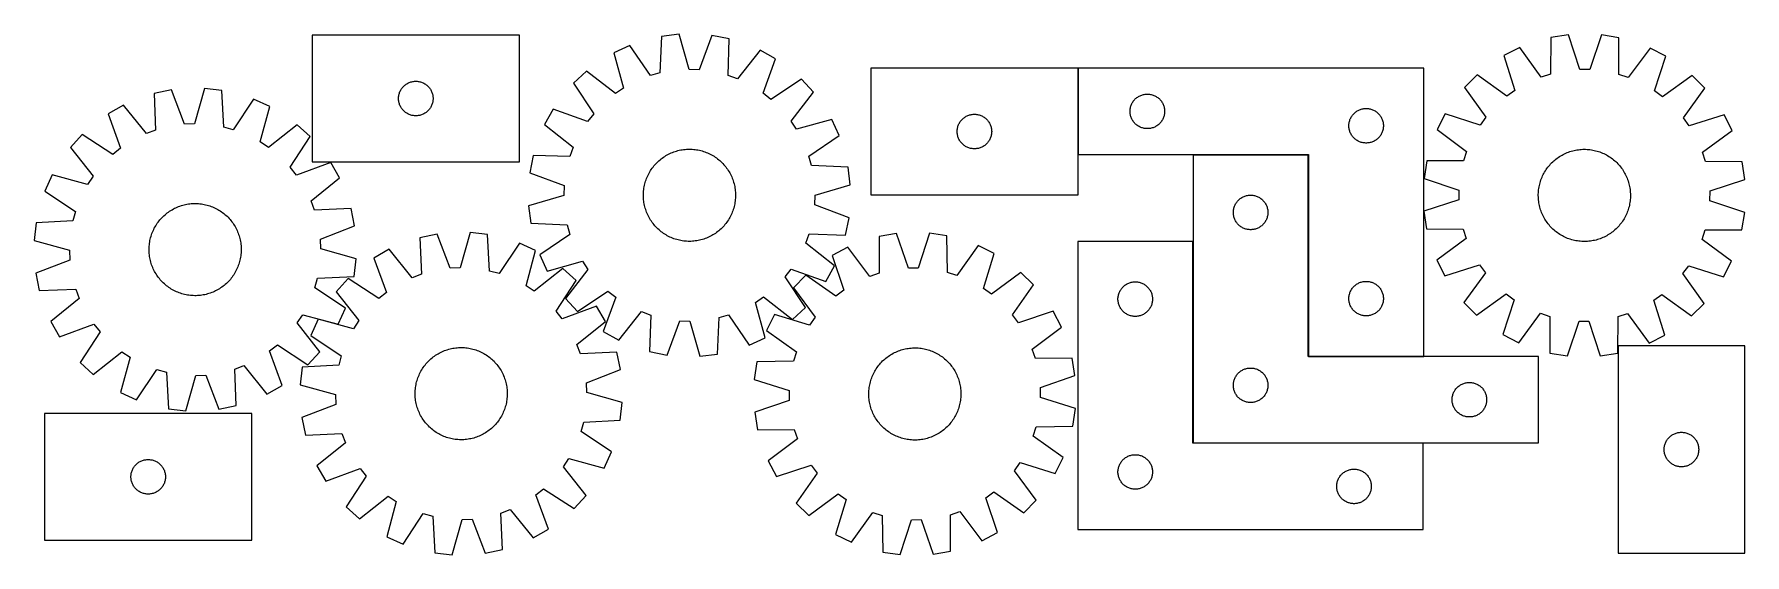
# Model space of a CAD drawing. Header units: millimetres. Extents: x 8 to 1493, y 7 to 458.
import ezdxf

# ---------------------------------------------------------------- set-up
doc = ezdxf.new("R2010")
doc.units = ezdxf.units.MM
doc.layers.add('COMMON', color=5, linetype='CONTINUOUS', true_color=0x0000ff)
doc.layers.add('CUT', color=7, linetype='CONTINUOUS', true_color=0x000000)

msp = doc.modelspace()

# ---------------------------------------------------------------- linework, layer by layer
at = {"layer": 'COMMON'}
for p, q in [((914.532257, 353.907582), (914.532257, 428.907582)), ((1014.310108, 353.807581), (1114.310108, 353.807581)), ((1014.210108, 103.707581), (1014.210108, 278.50758)), ((1114.632257, 178.807581), (1214.632257, 178.807581)), ((1214.110107, 103.607581), (1014.310108, 103.607581))]:
    msp.add_line(p, q, dxfattribs=at)
at = {"layer": 'CUT'}
for p, q in [((429.292174, 457.545472), (249.292174, 457.545472)), ((249.292174, 457.545472), (249.292174, 347.545472)), ((429.292174, 347.545472), (429.292174, 457.545472)), ((525.179803, 448.675001), (511.218583, 442.208559)), ((543.019509, 422.393454), (525.179803, 448.675001)), ((552.6333, 456.470597), (551.267765, 424.7356)), ((567.909451, 458.306294), (552.6333, 456.470597)), ((576.754574, 427.798286), (567.909451, 458.306294)), ((596.42825, 457.23675), (585.322894, 427.476947)), ((611.523993, 454.262012), (596.42825, 457.23675)), ((610.508713, 422.513878), (611.523993, 454.262012)), ((1297.995639, 446.715822), (1284.262844, 439.777458)), ((1316.720433, 421.057357), (1297.995639, 446.715822)), ((1325.16759, 455.442269), (1324.8841, 423.679172)), ((1340.372326, 457.797379), (1325.16759, 455.442269)), ((1350.251763, 427.608449), (1340.372326, 457.797379)), ((1368.911008, 457.700129), (1358.826057, 427.579231)), ((1384.099341, 455.24145), (1368.911008, 457.700129)), ((1384.16635, 423.477158), (1384.099341, 455.24145)), ((1411.211188, 446.330022), (1392.31196, 420.799767)), ((1424.896377, 439.298226), (1411.211188, 446.330022)), ((511.218583, 442.208559), (519.726535, 411.604809)), ((638.316476, 444.432021), (618.55837, 419.56051)), ((651.754136, 436.938035), (638.316476, 444.432021)), ((640.977835, 407.057505), (651.754136, 436.938035)), ((1284.262844, 439.777458), (1293.808567, 409.481353)), ((1415.144401, 409.067882), (1424.896377, 439.298226)), ((332.242523, 415.785654), (332.933458, 416.131006)), ((332.933458, 416.131006), (333.641256, 416.440332)), ((333.641256, 416.440332), (334.364038, 416.712811)), ((334.364038, 416.712811), (335.099889, 416.94772)), ((335.099889, 416.94772), (335.846858, 417.144438)), ((335.846858, 417.144438), (336.602963, 417.302441)), ((336.602963, 417.302441), (337.366199, 417.421312)), ((337.366199, 417.421312), (338.134542, 417.500735)), ((338.134542, 417.500735), (338.905955, 417.540499)), ((338.905955, 417.540499), (339.678393, 417.540499)), ((339.678393, 417.540499), (340.449806, 417.500735)), ((340.449806, 417.500735), (341.218149, 417.421312)), ((341.218149, 417.421312), (341.981385, 417.302441)), ((341.981385, 417.302441), (342.73749, 417.144438)), ((342.73749, 417.144438), (343.484458, 416.94772)), ((343.484458, 416.94772), (344.22031, 416.712811)), ((344.22031, 416.712811), (344.943092, 416.440332)), ((344.943092, 416.440332), (345.65089, 416.131006)), ((345.65089, 416.131006), (346.341825, 415.785654)), ((487.517727, 426.310909), (476.238058, 415.846703)), ((512.60574, 406.828445), (487.517727, 426.310909)), ((551.267765, 424.7356), (543.019509, 422.393454)), ((585.322894, 427.476947), (576.754574, 427.798286)), ((618.55837, 419.56051), (610.508713, 422.513878)), ((674.197667, 419.309826), (647.720873, 401.761204)), ((684.661873, 408.030157), (674.197667, 419.309826)), ((914.432256, 428.907582), (734.432256, 428.907582)), ((734.432256, 428.907582), (734.432256, 318.907582)), ((914.432256, 318.907582), (914.432256, 428.907582)), ((1214.632257, 428.907582), (914.632257, 428.907582)), ((914.632257, 428.907582), (914.632257, 353.907582)), ((1214.632257, 178.907582), (1214.632257, 428.907582)), ((1261.117403, 423.081518), (1250.200812, 412.239075)), ((1286.854643, 404.465148), (1261.117403, 423.081518)), ((1324.8841, 423.679172), (1316.720433, 421.057357)), ((1358.826057, 427.579231), (1350.251763, 427.608449)), ((1392.31196, 420.799767), (1384.16635, 423.477158)), ((1447.927493, 422.444933), (1422.063976, 404.0044)), ((1458.769937, 411.528342), (1447.927493, 422.444933)), ((127.152116, 409.947219), (112.079054, 406.859603)), ((112.079054, 406.859603), (113.331877, 375.119956)), ((138.479851, 380.271351), (127.152116, 409.947219)), ((155.662113, 411.230139), (147.045527, 380.656797)), ((170.951572, 409.508804), (155.662113, 411.230139)), ((172.554541, 377.784913), (170.951572, 409.508804)), ((198.462634, 401.918859), (180.820092, 375.504555)), ((212.471852, 395.55707), (198.462634, 401.918859)), ((324.292174, 402.545472), (324.312063, 403.317653)), ((324.312063, 401.773291), (324.292174, 402.545472)), ((324.312063, 403.317653), (324.371676, 404.087787)), ((324.371676, 401.003157), (324.312063, 401.773291)), ((324.371676, 404.087787), (324.470856, 404.853831)), ((324.470856, 404.853831), (324.609339, 405.613753)), ((324.609339, 405.613753), (324.786758, 406.365539)), ((324.786758, 406.365539), (325.002643, 407.107195)), ((325.002643, 407.107195), (325.256422, 407.836753)), ((325.256422, 407.836753), (325.54742, 408.552281)), ((325.54742, 408.552281), (325.874868, 409.251879)), ((325.874868, 409.251879), (326.237895, 409.933693)), ((326.237895, 409.933693), (326.635541, 410.595915)), ((326.635541, 410.595915), (327.066749, 411.236789)), ((327.066749, 411.236789), (327.530377, 411.854614)), ((327.530377, 411.854614), (328.025195, 412.447754)), ((328.025195, 412.447754), (328.549891, 413.014634)), ((328.549891, 413.014634), (329.103074, 413.553753)), ((329.103074, 413.553753), (329.683276, 414.063679)), ((329.683276, 414.063679), (330.28896, 414.543061)), ((330.28896, 414.543061), (330.918518, 414.990627)), ((330.918518, 414.990627), (331.570282, 415.405192)), ((331.570282, 415.405192), (332.242523, 415.785654)), ((346.341825, 415.785654), (347.014066, 415.405192)), ((347.014066, 415.405192), (347.66583, 414.990627)), ((347.66583, 414.990627), (348.295388, 414.543061)), ((348.295388, 414.543061), (348.901072, 414.063679)), ((348.901072, 414.063679), (349.481274, 413.553753)), ((349.481274, 413.553753), (350.034457, 413.014634)), ((350.034457, 413.014634), (350.559153, 412.447754)), ((350.559153, 412.447754), (351.053971, 411.854614)), ((351.053971, 411.854614), (351.517599, 411.236789)), ((351.517599, 411.236789), (351.948807, 410.595915)), ((351.948807, 410.595915), (352.346453, 409.933693)), ((352.346453, 409.933693), (352.70948, 409.251879)), ((352.70948, 409.251879), (353.036928, 408.552281)), ((353.036928, 408.552281), (353.327926, 407.836753)), ((353.327926, 407.836753), (353.581705, 407.107195)), ((353.581705, 407.107195), (353.79759, 406.365539)), ((353.79759, 406.365539), (353.975009, 405.613753)), ((353.975009, 405.613753), (354.113492, 404.853831)), ((354.113492, 404.853831), (354.212672, 404.087787)), ((354.212672, 404.087787), (354.272285, 403.317653)), ((354.272285, 401.773291), (354.212672, 401.003157)), ((354.272285, 403.317653), (354.292174, 402.545472)), ((354.292174, 402.545472), (354.272285, 401.773291)), ((476.238058, 415.846703), (493.78668, 389.369909)), ((519.726535, 411.604809), (512.60574, 406.828445)), ((647.720873, 401.761204), (640.977835, 407.057505)), ((665.179409, 382.942145), (684.661873, 408.030157)), ((962.87046, 400.716725), (963.365278, 401.309864)), ((963.365278, 401.309864), (963.889974, 401.876745)), ((963.889974, 401.876745), (964.443157, 402.415863)), ((964.443157, 402.415863), (965.023359, 402.925789)), ((965.023359, 402.925789), (965.629043, 403.405171)), ((965.629043, 403.405171), (966.258601, 403.852737)), ((966.258601, 403.852737), (966.910365, 404.267302)), ((966.910365, 404.267302), (967.582606, 404.647764)), ((967.582606, 404.647764), (968.273541, 404.993116)), ((968.273541, 404.993116), (968.981339, 405.302442)), ((968.981339, 405.302442), (969.704121, 405.574921)), ((969.704121, 405.574921), (970.439973, 405.80983)), ((970.439973, 405.80983), (971.186941, 406.006548)), ((971.186941, 406.006548), (971.943046, 406.164552)), ((971.943046, 406.164552), (972.706282, 406.283422)), ((972.706282, 406.283422), (973.474625, 406.362845)), ((973.474625, 406.362845), (974.246038, 406.402609)), ((974.246038, 406.402609), (975.018476, 406.402609)), ((975.018476, 406.402609), (975.789889, 406.362845)), ((975.789889, 406.362845), (976.558232, 406.283422)), ((976.558232, 406.283422), (977.321469, 406.164552)), ((977.321469, 406.164552), (978.077573, 406.006548)), ((978.077573, 406.006548), (978.824542, 405.80983)), ((978.824542, 405.80983), (979.560393, 405.574921)), ((979.560393, 405.574921), (980.283176, 405.302442)), ((980.283176, 405.302442), (980.990973, 404.993116)), ((980.990973, 404.993116), (981.681908, 404.647764)), ((981.681908, 404.647764), (982.354149, 404.267302)), ((982.354149, 404.267302), (983.005913, 403.852737)), ((983.005913, 403.852737), (983.635471, 403.405171)), ((983.635471, 403.405171), (984.241155, 402.925789)), ((984.241155, 402.925789), (984.821357, 402.415863)), ((984.821357, 402.415863), (985.37454, 401.876745)), ((985.37454, 401.876745), (985.899236, 401.309864)), ((985.899236, 401.309864), (986.394054, 400.716725)), ((1250.200812, 412.239075), (1268.641345, 386.375558)), ((1293.808567, 409.481353), (1286.854643, 404.465148)), ((1422.063976, 404.0044), (1415.144401, 409.067882)), ((1440.153567, 385.791102), (1458.769937, 411.528342)), ((85.36088, 396.829401), (71.979672, 389.235071)), ((71.979672, 389.235071), (82.979267, 359.436017)), ((105.304544, 372.106436), (85.36088, 396.829401)), ((204.193145, 364.890512), (212.471852, 395.55707)), ((324.470856, 400.237113), (324.371676, 401.003157)), ((324.609339, 399.477191), (324.470856, 400.237113)), ((324.786758, 398.725405), (324.609339, 399.477191)), ((325.002643, 397.98375), (324.786758, 398.725405)), ((325.256422, 397.254191), (325.002643, 397.98375)), ((325.54742, 396.538664), (325.256422, 397.254191)), ((325.874868, 395.839065), (325.54742, 396.538664)), ((326.237895, 395.157251), (325.874868, 395.839065)), ((326.635541, 394.495029), (326.237895, 395.157251)), ((327.066749, 393.854156), (326.635541, 394.495029)), ((327.530377, 393.23633), (327.066749, 393.854156)), ((328.025195, 392.64319), (327.530377, 393.23633)), ((328.549891, 392.07631), (328.025195, 392.64319)), ((329.103074, 391.537192), (328.549891, 392.07631)), ((329.683276, 391.027265), (329.103074, 391.537192)), ((330.28896, 390.547883), (329.683276, 391.027265)), ((330.918518, 390.100317), (330.28896, 390.547883)), ((331.570282, 389.685753), (330.918518, 390.100317)), ((332.242523, 389.30529), (331.570282, 389.685753)), ((332.933458, 388.959938), (332.242523, 389.30529)), ((333.641256, 388.650613), (332.933458, 388.959938)), ((334.364038, 388.378134), (333.641256, 388.650613)), ((335.099889, 388.143224), (334.364038, 388.378134)), ((335.846858, 387.946506), (335.099889, 388.143224)), ((336.602963, 387.788503), (335.846858, 387.946506)), ((337.366199, 387.669632), (336.602963, 387.788503)), ((338.134542, 387.590209), (337.366199, 387.669632)), ((338.905955, 387.550445), (338.134542, 387.590209)), ((339.678393, 387.550445), (338.905955, 387.550445)), ((340.449806, 387.590209), (339.678393, 387.550445)), ((341.218149, 387.669632), (340.449806, 387.590209)), ((341.981385, 387.788503), (341.218149, 387.669632)), ((342.73749, 387.946506), (341.981385, 387.788503)), ((343.484458, 388.143224), (342.73749, 387.946506)), ((344.22031, 388.378134), (343.484458, 388.143224)), ((344.943092, 388.650613), (344.22031, 388.378134)), ((345.65089, 388.959938), (344.943092, 388.650613)), ((346.341825, 389.30529), (345.65089, 388.959938)), ((347.014066, 389.685753), (346.341825, 389.30529)), ((347.66583, 390.100317), (347.014066, 389.685753)), ((348.295388, 390.547883), (347.66583, 390.100317)), ((348.901072, 391.027265), (348.295388, 390.547883)), ((349.481274, 391.537192), (348.901072, 391.027265)), ((350.034457, 392.07631), (349.481274, 391.537192)), ((350.559153, 392.64319), (350.034457, 392.07631)), ((351.053971, 393.23633), (350.559153, 392.64319)), ((351.517599, 393.854156), (351.053971, 393.23633)), ((351.948807, 394.495029), (351.517599, 393.854156)), ((352.346453, 395.157251), (351.948807, 394.495029)), ((352.70948, 395.839065), (352.346453, 395.157251)), ((353.036928, 396.538664), (352.70948, 395.839065)), ((353.327926, 397.254191), (353.036928, 396.538664)), ((353.581705, 397.98375), (353.327926, 397.254191)), ((353.79759, 398.725405), (353.581705, 397.98375)), ((353.975009, 399.477191), (353.79759, 398.725405)), ((354.113492, 400.237113), (353.975009, 399.477191)), ((354.212672, 401.003157), (354.113492, 400.237113)), ((458.609849, 393.403172), (451.115863, 379.965512)), ((488.490379, 382.626871), (458.609849, 393.403172)), ((493.78668, 389.369909), (488.490379, 382.626871)), ((815.429042, 385.905171), (816.0586, 386.352737)), ((816.0586, 386.352737), (816.710364, 386.767302)), ((816.710364, 386.767302), (817.382605, 387.147764)), ((817.382605, 387.147764), (818.07354, 387.493116)), ((818.07354, 387.493116), (818.781338, 387.802442)), ((818.781338, 387.802442), (819.50412, 388.074921)), ((819.50412, 388.074921), (820.239972, 388.30983)), ((820.239972, 388.30983), (820.98694, 388.506548)), ((820.98694, 388.506548), (821.743045, 388.664552)), ((821.743045, 388.664552), (822.506281, 388.783422)), ((822.506281, 388.783422), (823.274624, 388.862845)), ((823.274624, 388.862845), (824.046037, 388.902609)), ((824.046037, 388.902609), (824.818475, 388.902609)), ((824.818475, 388.902609), (825.589888, 388.862845)), ((825.589888, 388.862845), (826.358231, 388.783422)), ((826.358231, 388.783422), (827.121468, 388.664552)), ((827.121468, 388.664552), (827.877572, 388.506548)), ((827.877572, 388.506548), (828.624541, 388.30983)), ((828.624541, 388.30983), (829.360392, 388.074921)), ((829.360392, 388.074921), (830.083175, 387.802442)), ((830.083175, 387.802442), (830.790972, 387.493116)), ((830.790972, 387.493116), (831.481907, 387.147764)), ((831.481907, 387.147764), (832.154148, 386.767302)), ((832.154148, 386.767302), (832.805912, 386.352737)), ((832.805912, 386.352737), (833.43547, 385.905171)), ((959.632257, 391.407582), (959.652146, 392.179764)), ((959.652146, 390.635401), (959.632257, 391.407582)), ((959.652146, 392.179764), (959.711759, 392.949897)), ((959.711759, 389.865267), (959.652146, 390.635401)), ((959.711759, 392.949897), (959.810939, 393.715941)), ((959.810939, 389.099224), (959.711759, 389.865267)), ((959.810939, 393.715941), (959.949422, 394.475863)), ((959.949422, 388.339301), (959.810939, 389.099224)), ((959.949422, 394.475863), (960.126841, 395.227649)), ((960.126841, 387.587515), (959.949422, 388.339301)), ((960.126841, 395.227649), (960.342726, 395.969305)), ((960.342726, 386.84586), (960.126841, 387.587515)), ((960.342726, 395.969305), (960.596505, 396.698864)), ((960.596505, 386.116301), (960.342726, 386.84586)), ((960.596505, 396.698864), (960.887504, 397.414391)), ((960.887504, 397.414391), (961.214951, 398.113989)), ((961.214951, 398.113989), (961.577979, 398.795803)), ((961.577979, 398.795803), (961.975624, 399.458025)), ((961.975624, 399.458025), (962.406832, 400.098899)), ((962.406832, 400.098899), (962.87046, 400.716725)), ((986.394054, 400.716725), (986.857682, 400.098899)), ((986.857682, 400.098899), (987.288891, 399.458025)), ((987.288891, 399.458025), (987.686536, 398.795803)), ((987.686536, 398.795803), (988.049563, 398.113989)), ((988.049563, 398.113989), (988.377011, 397.414391)), ((988.377011, 397.414391), (988.668009, 396.698864)), ((988.668009, 396.698864), (988.921788, 395.969305)), ((988.921788, 386.84586), (988.668009, 386.116301)), ((988.921788, 395.969305), (989.137673, 395.227649)), ((989.137673, 387.587515), (988.921788, 386.84586)), ((989.137673, 395.227649), (989.315092, 394.475863)), ((989.315092, 388.339301), (989.137673, 387.587515)), ((989.315092, 394.475863), (989.453576, 393.715941)), ((989.453576, 389.099224), (989.315092, 388.339301)), ((989.453576, 393.715941), (989.552755, 392.949897)), ((989.552755, 389.865267), (989.453576, 389.099224)), ((989.552755, 392.949897), (989.612369, 392.179764)), ((989.612369, 390.635401), (989.552755, 389.865267)), ((989.612369, 392.179764), (989.632257, 391.407582)), ((989.632257, 391.407582), (989.612369, 390.635401)), ((1151.214951, 385.613989), (1151.577979, 386.295803)), ((1151.577979, 386.295803), (1151.975624, 386.958025)), ((1151.975624, 386.958025), (1152.406832, 387.598899)), ((1152.406832, 387.598899), (1152.87046, 388.216725)), ((1152.87046, 388.216725), (1153.365278, 388.809864)), ((1153.365278, 388.809864), (1153.889974, 389.376745)), ((1153.889974, 389.376745), (1154.443157, 389.915863)), ((1154.443157, 389.915863), (1155.023359, 390.425789)), ((1155.023359, 390.425789), (1155.629043, 390.905171)), ((1155.629043, 390.905171), (1156.258601, 391.352737)), ((1156.258601, 391.352737), (1156.910365, 391.767302)), ((1156.910365, 391.767302), (1157.582606, 392.147764)), ((1157.582606, 392.147764), (1158.273541, 392.493116)), ((1158.273541, 392.493116), (1158.981339, 392.802442)), ((1158.981339, 392.802442), (1159.704121, 393.074921)), ((1159.704121, 393.074921), (1160.439973, 393.30983)), ((1160.439973, 393.30983), (1161.186941, 393.506548)), ((1161.186941, 393.506548), (1161.943046, 393.664552)), ((1161.943046, 393.664552), (1162.706282, 393.783422)), ((1162.706282, 393.783422), (1163.474625, 393.862845)), ((1163.474625, 393.862845), (1164.246038, 393.902609)), ((1164.246038, 393.902609), (1165.018476, 393.902609)), ((1165.018476, 393.902609), (1165.789889, 393.862845)), ((1165.789889, 393.862845), (1166.558232, 393.783422)), ((1166.558232, 393.783422), (1167.321469, 393.664552)), ((1167.321469, 393.664552), (1168.077573, 393.506548)), ((1168.077573, 393.506548), (1168.824542, 393.30983)), ((1168.824542, 393.30983), (1169.560393, 393.074921)), ((1169.560393, 393.074921), (1170.283176, 392.802442)), ((1170.283176, 392.802442), (1170.990973, 392.493116)), ((1170.990973, 392.493116), (1171.681908, 392.147764)), ((1171.681908, 392.147764), (1172.354149, 391.767302)), ((1172.354149, 391.767302), (1173.005913, 391.352737)), ((1173.005913, 391.352737), (1173.635471, 390.905171)), ((1173.635471, 390.905171), (1174.241155, 390.425789)), ((1174.241155, 390.425789), (1174.821357, 389.915863)), ((1174.821357, 389.915863), (1175.37454, 389.376745)), ((1175.37454, 389.376745), (1175.899236, 388.809864)), ((1175.899236, 388.809864), (1176.394054, 388.216725)), ((1176.394054, 388.216725), (1176.857682, 387.598899)), ((1176.857682, 387.598899), (1177.288891, 386.958025)), ((1177.288891, 386.958025), (1177.686536, 386.295803)), ((1177.686536, 386.295803), (1178.049563, 385.613989)), ((1233.347519, 389.207958), (1226.315723, 375.522769)), ((1263.577863, 379.455982), (1233.347519, 389.207958)), ((1268.641345, 386.375558), (1263.577863, 379.455982)), ((1475.465876, 388.382901), (1445.169772, 378.837178)), ((1482.404241, 374.650106), (1475.465876, 388.382901)), ((49.668681, 371.439412), (39.289174, 360.081755)), ((76.27605, 354.089406), (49.668681, 371.439412)), ((113.331877, 375.119956), (105.304544, 372.106436)), ((147.045527, 380.656797), (138.479851, 380.271351)), ((180.820092, 375.504555), (172.554541, 377.784913)), ((236.291005, 379.837218), (211.349482, 360.167567)), ((247.648662, 369.45771), (236.291005, 379.837218)), ((451.115863, 379.965512), (475.987374, 360.207406)), ((669.955773, 375.82135), (665.179409, 382.942145)), ((700.559523, 384.329301), (669.955773, 375.82135)), ((707.025965, 370.368081), (700.559523, 384.329301)), ((809.432256, 373.907582), (809.452145, 374.679764)), ((809.452145, 373.135401), (809.432256, 373.907582)), ((809.452145, 374.679764), (809.511758, 375.449897)), ((809.511758, 372.365267), (809.452145, 373.135401)), ((809.511758, 375.449897), (809.610938, 376.215941)), ((809.610938, 371.599224), (809.511758, 372.365267)), ((809.610938, 376.215941), (809.749421, 376.975863)), ((809.749421, 370.839301), (809.610938, 371.599224)), ((809.749421, 376.975863), (809.92684, 377.727649)), ((809.92684, 377.727649), (810.142725, 378.469305)), ((810.142725, 378.469305), (810.396504, 379.198864)), ((810.396504, 379.198864), (810.687503, 379.914391)), ((810.687503, 379.914391), (811.01495, 380.613989)), ((811.01495, 380.613989), (811.377978, 381.295803)), ((811.377978, 381.295803), (811.775623, 381.958025)), ((811.775623, 381.958025), (812.206831, 382.598899)), ((812.206831, 382.598899), (812.670459, 383.216725)), ((812.670459, 383.216725), (813.165277, 383.809864)), ((813.165277, 383.809864), (813.689973, 384.376745)), ((813.689973, 384.376745), (814.243156, 384.915863)), ((814.243156, 384.915863), (814.823358, 385.425789)), ((814.823358, 385.425789), (815.429042, 385.905171)), ((833.43547, 385.905171), (834.041154, 385.425789)), ((834.041154, 385.425789), (834.621356, 384.915863)), ((834.621356, 384.915863), (835.174539, 384.376745)), ((835.174539, 384.376745), (835.699235, 383.809864)), ((835.699235, 383.809864), (836.194053, 383.216725)), ((836.194053, 383.216725), (836.657681, 382.598899)), ((836.657681, 382.598899), (837.08889, 381.958025)), ((837.08889, 381.958025), (837.486535, 381.295803)), ((837.486535, 381.295803), (837.849562, 380.613989)), ((837.849562, 380.613989), (838.17701, 379.914391)), ((838.17701, 379.914391), (838.468008, 379.198864)), ((838.468008, 379.198864), (838.721787, 378.469305)), ((838.721787, 378.469305), (838.937672, 377.727649)), ((838.937672, 377.727649), (839.115091, 376.975863)), ((839.115091, 376.975863), (839.253575, 376.215941)), ((839.253575, 371.599224), (839.115091, 370.839301)), ((839.253575, 376.215941), (839.352754, 375.449897)), ((839.352754, 372.365267), (839.253575, 371.599224)), ((839.352754, 375.449897), (839.412368, 374.679764)), ((839.412368, 373.135401), (839.352754, 372.365267)), ((839.412368, 374.679764), (839.432256, 373.907582)), ((839.432256, 373.907582), (839.412368, 373.135401)), ((960.887504, 385.400774), (960.596505, 386.116301)), ((961.214951, 384.701175), (960.887504, 385.400774)), ((961.577979, 384.019361), (961.214951, 384.701175)), ((961.975624, 383.357139), (961.577979, 384.019361)), ((962.406832, 382.716266), (961.975624, 383.357139)), ((962.87046, 382.09844), (962.406832, 382.716266)), ((963.365278, 381.5053), (962.87046, 382.09844)), ((963.889974, 380.93842), (963.365278, 381.5053)), ((964.443157, 380.399302), (963.889974, 380.93842)), ((965.023359, 379.889376), (964.443157, 380.399302)), ((965.629043, 379.409994), (965.023359, 379.889376)), ((966.258601, 378.962427), (965.629043, 379.409994)), ((966.910365, 378.547863), (966.258601, 378.962427)), ((967.582606, 378.1674), (966.910365, 378.547863)), ((968.273541, 377.822048), (967.582606, 378.1674)), ((968.981339, 377.512723), (968.273541, 377.822048)), ((969.704121, 377.240244), (968.981339, 377.512723)), ((970.439973, 377.005334), (969.704121, 377.240244)), ((971.186941, 376.808617), (970.439973, 377.005334)), ((971.943046, 376.650613), (971.186941, 376.808617)), ((972.706282, 376.531742), (971.943046, 376.650613)), ((973.474625, 376.452319), (972.706282, 376.531742)), ((974.246038, 376.412555), (973.474625, 376.452319)), ((975.018476, 376.412555), (974.246038, 376.412555)), ((975.789889, 376.452319), (975.018476, 376.412555)), ((976.558232, 376.531742), (975.789889, 376.452319)), ((977.321469, 376.650613), (976.558232, 376.531742)), ((978.077573, 376.808617), (977.321469, 376.650613)), ((978.824542, 377.005334), (978.077573, 376.808617)), ((979.560393, 377.240244), (978.824542, 377.005334)), ((980.283176, 377.512723), (979.560393, 377.240244)), ((980.990973, 377.822048), (980.283176, 377.512723)), ((981.681908, 378.1674), (980.990973, 377.822048)), ((982.354149, 378.547863), (981.681908, 378.1674)), ((983.005913, 378.962427), (982.354149, 378.547863)), ((983.635471, 379.409994), (983.005913, 378.962427)), ((984.241155, 379.889376), (983.635471, 379.409994)), ((984.821357, 380.399302), (984.241155, 379.889376)), ((985.37454, 380.93842), (984.821357, 380.399302)), ((985.899236, 381.5053), (985.37454, 380.93842)), ((986.394054, 382.09844), (985.899236, 381.5053)), ((986.857682, 382.716266), (986.394054, 382.09844)), ((987.288891, 383.357139), (986.857682, 382.716266)), ((987.686536, 384.019361), (987.288891, 383.357139)), ((988.049563, 384.701175), (987.686536, 384.019361)), ((988.377011, 385.400774), (988.049563, 384.701175)), ((988.668009, 386.116301), (988.377011, 385.400774)), ((1149.632257, 378.907582), (1149.652146, 379.679764)), ((1149.652146, 378.135401), (1149.632257, 378.907582)), ((1149.652146, 379.679764), (1149.711759, 380.449897)), ((1149.711759, 377.365267), (1149.652146, 378.135401)), ((1149.711759, 380.449897), (1149.810939, 381.215941)), ((1149.810939, 376.599224), (1149.711759, 377.365267)), ((1149.810939, 381.215941), (1149.949422, 381.975863)), ((1149.949422, 375.839301), (1149.810939, 376.599224)), ((1149.949422, 381.975863), (1150.126841, 382.727649)), ((1150.126841, 375.087515), (1149.949422, 375.839301)), ((1150.126841, 382.727649), (1150.342726, 383.469305)), ((1150.342726, 374.34586), (1150.126841, 375.087515)), ((1150.342726, 383.469305), (1150.596505, 384.198864)), ((1150.596505, 373.616301), (1150.342726, 374.34586)), ((1150.596505, 384.198864), (1150.887504, 384.914391)), ((1150.887504, 372.900774), (1150.596505, 373.616301)), ((1150.887504, 384.914391), (1151.214951, 385.613989)), ((1151.214951, 372.201175), (1150.887504, 372.900774)), ((1151.577979, 371.519361), (1151.214951, 372.201175)), ((1151.975624, 370.857139), (1151.577979, 371.519361)), ((1177.686536, 371.519361), (1177.288891, 370.857139)), ((1178.049563, 372.201175), (1177.686536, 371.519361)), ((1178.049563, 385.613989), (1178.377011, 384.914391)), ((1178.377011, 372.900774), (1178.049563, 372.201175)), ((1178.377011, 384.914391), (1178.668009, 384.198864)), ((1178.668009, 373.616301), (1178.377011, 372.900774)), ((1178.668009, 384.198864), (1178.921788, 383.469305)), ((1178.921788, 374.34586), (1178.668009, 373.616301)), ((1178.921788, 383.469305), (1179.137673, 382.727649)), ((1179.137673, 375.087515), (1178.921788, 374.34586)), ((1179.137673, 382.727649), (1179.315092, 381.975863)), ((1179.315092, 375.839301), (1179.137673, 375.087515)), ((1179.315092, 381.975863), (1179.453576, 381.215941)), ((1179.453576, 376.599224), (1179.315092, 375.839301)), ((1179.453576, 381.215941), (1179.552755, 380.449897)), ((1179.552755, 377.365267), (1179.453576, 376.599224)), ((1179.552755, 380.449897), (1179.612369, 379.679764)), ((1179.612369, 378.135401), (1179.552755, 377.365267)), ((1179.612369, 379.679764), (1179.632257, 378.907582)), ((1179.632257, 378.907582), (1179.612369, 378.135401)), ((1226.315723, 375.522769), (1251.845978, 356.623541)), ((1445.169772, 378.837178), (1440.153567, 385.791102)), ((1456.745776, 355.925312), (1482.404241, 374.650106)), ((39.289174, 360.081755), (58.958824, 335.140232)), ((82.979267, 359.436017), (76.27605, 354.089406)), ((211.349482, 360.167567), (204.193145, 364.890512)), ((230.298657, 342.850342), (247.648662, 369.45771)), ((475.987374, 360.207406), (473.034006, 352.157749)), ((563.332775, 356.209454), (564.520884, 356.618605)), ((564.520884, 356.618605), (565.721258, 356.990234)), ((565.721258, 356.990234), (566.932713, 357.323975)), ((566.932713, 357.323975), (568.154054, 357.619499)), ((568.154054, 357.619499), (569.384074, 357.876514)), ((569.384074, 357.876514), (570.621561, 358.094766)), ((570.621561, 358.094766), (571.865292, 358.27404)), ((571.865292, 358.27404), (573.114041, 358.414159)), ((573.114041, 358.414159), (574.366575, 358.514984)), ((574.366575, 358.514984), (575.621657, 358.576417)), ((575.621657, 358.576417), (576.878051, 358.598397)), ((576.878051, 358.598397), (578.134514, 358.580901)), ((578.134514, 358.580901), (579.389808, 358.523947)), ((579.389808, 358.523947), (580.642694, 358.427592)), ((580.642694, 358.427592), (581.891935, 358.291931)), ((581.891935, 358.291931), (583.136298, 358.117096)), ((583.136298, 358.117096), (584.374555, 357.903262)), ((584.374555, 357.903262), (585.605485, 357.650638)), ((585.605485, 357.650638), (586.827872, 357.359475)), ((586.827872, 357.359475), (588.040511, 357.030059)), ((588.040511, 357.030059), (589.242204, 356.662716)), ((589.242204, 356.662716), (590.431765, 356.257808)), ((680.744418, 352.528376), (707.025965, 370.368081)), ((809.92684, 370.087515), (809.749421, 370.839301)), ((810.142725, 369.34586), (809.92684, 370.087515)), ((810.396504, 368.616301), (810.142725, 369.34586)), ((810.687503, 367.900774), (810.396504, 368.616301)), ((811.01495, 367.201175), (810.687503, 367.900774)), ((811.377978, 366.519361), (811.01495, 367.201175)), ((811.775623, 365.857139), (811.377978, 366.519361)), ((812.206831, 365.216266), (811.775623, 365.857139)), ((812.670459, 364.59844), (812.206831, 365.216266)), ((813.165277, 364.0053), (812.670459, 364.59844)), ((813.689973, 363.43842), (813.165277, 364.0053)), ((814.243156, 362.899302), (813.689973, 363.43842)), ((814.823358, 362.389376), (814.243156, 362.899302)), ((815.429042, 361.909994), (814.823358, 362.389376)), ((816.0586, 361.462427), (815.429042, 361.909994)), ((816.710364, 361.047863), (816.0586, 361.462427)), ((817.382605, 360.6674), (816.710364, 361.047863)), ((818.07354, 360.322048), (817.382605, 360.6674)), ((818.781338, 360.012723), (818.07354, 360.322048)), ((819.50412, 359.740244), (818.781338, 360.012723)), ((820.239972, 359.505334), (819.50412, 359.740244)), ((820.98694, 359.308617), (820.239972, 359.505334)), ((821.743045, 359.150613), (820.98694, 359.308617)), ((822.506281, 359.031742), (821.743045, 359.150613)), ((823.274624, 358.952319), (822.506281, 359.031742)), ((824.046037, 358.912555), (823.274624, 358.952319)), ((824.818475, 358.912555), (824.046037, 358.912555)), ((825.589888, 358.952319), (824.818475, 358.912555)), ((826.358231, 359.031742), (825.589888, 358.952319)), ((827.121468, 359.150613), (826.358231, 359.031742)), ((827.877572, 359.308617), (827.121468, 359.150613)), ((828.624541, 359.505334), (827.877572, 359.308617)), ((829.360392, 359.740244), (828.624541, 359.505334)), ((830.083175, 360.012723), (829.360392, 359.740244)), ((830.790972, 360.322048), (830.083175, 360.012723)), ((831.481907, 360.6674), (830.790972, 360.322048)), ((832.154148, 361.047863), (831.481907, 360.6674)), ((832.805912, 361.462427), (832.154148, 361.047863)), ((833.43547, 361.909994), (832.805912, 361.462427)), ((834.041154, 362.389376), (833.43547, 361.909994)), ((834.621356, 362.899302), (834.041154, 362.389376)), ((835.174539, 363.43842), (834.621356, 362.899302)), ((835.699235, 364.0053), (835.174539, 363.43842)), ((836.194053, 364.59844), (835.699235, 364.0053)), ((836.657681, 365.216266), (836.194053, 364.59844)), ((837.08889, 365.857139), (836.657681, 365.216266)), ((837.486535, 366.519361), (837.08889, 365.857139)), ((837.849562, 367.201175), (837.486535, 366.519361)), ((838.17701, 367.900774), (837.849562, 367.201175)), ((838.468008, 368.616301), (838.17701, 367.900774)), ((838.721787, 369.34586), (838.468008, 368.616301)), ((838.937672, 370.087515), (838.721787, 369.34586)), ((839.115091, 370.839301), (838.937672, 370.087515)), ((1152.406832, 370.216266), (1151.975624, 370.857139)), ((1152.87046, 369.59844), (1152.406832, 370.216266)), ((1153.365278, 369.0053), (1152.87046, 369.59844)), ((1153.889974, 368.43842), (1153.365278, 369.0053)), ((1154.443157, 367.899302), (1153.889974, 368.43842)), ((1155.023359, 367.389376), (1154.443157, 367.899302)), ((1155.629043, 366.909994), (1155.023359, 367.389376)), ((1156.258601, 366.462427), (1155.629043, 366.909994)), ((1156.910365, 366.047863), (1156.258601, 366.462427)), ((1157.582606, 365.6674), (1156.910365, 366.047863)), ((1158.273541, 365.322048), (1157.582606, 365.6674)), ((1158.981339, 365.012723), (1158.273541, 365.322048)), ((1159.704121, 364.740244), (1158.981339, 365.012723)), ((1160.439973, 364.505334), (1159.704121, 364.740244)), ((1161.186941, 364.308617), (1160.439973, 364.505334)), ((1161.943046, 364.150613), (1161.186941, 364.308617)), ((1162.706282, 364.031742), (1161.943046, 364.150613)), ((1163.474625, 363.952319), (1162.706282, 364.031742)), ((1164.246038, 363.912555), (1163.474625, 363.952319)), ((1165.018476, 363.912555), (1164.246038, 363.912555)), ((1165.789889, 363.952319), (1165.018476, 363.912555)), ((1166.558232, 364.031742), (1165.789889, 363.952319)), ((1167.321469, 364.150613), (1166.558232, 364.031742)), ((1168.077573, 364.308617), (1167.321469, 364.150613)), ((1168.824542, 364.505334), (1168.077573, 364.308617)), ((1169.560393, 364.740244), (1168.824542, 364.505334)), ((1170.283176, 365.012723), (1169.560393, 364.740244)), ((1170.990973, 365.322048), (1170.283176, 365.012723)), ((1171.681908, 365.6674), (1170.990973, 365.322048)), ((1172.354149, 366.047863), (1171.681908, 365.6674)), ((1173.005913, 366.462427), (1172.354149, 366.047863)), ((1173.635471, 366.909994), (1173.005913, 366.462427)), ((1174.241155, 367.389376), (1173.635471, 366.909994)), ((1174.821357, 367.899302), (1174.241155, 367.389376)), ((1175.37454, 368.43842), (1174.821357, 367.899302)), ((1175.899236, 369.0053), (1175.37454, 368.43842)), ((1176.394054, 369.59844), (1175.899236, 369.0053)), ((1176.857682, 370.216266), (1176.394054, 369.59844)), ((1177.288891, 370.857139), (1176.857682, 370.216266)), ((1251.845978, 356.623541), (1249.168587, 348.477932)), ((1341.637376, 356.465588), (1342.836757, 356.840411)), ((1342.836757, 356.840411), (1344.04732, 357.177376)), ((1344.04732, 357.177376), (1345.267869, 357.47615)), ((1345.267869, 357.47615), (1346.497201, 357.736438)), ((1346.497201, 357.736438), (1347.734102, 357.957984)), ((1347.734102, 357.957984), (1348.977352, 358.140568)), ((1348.977352, 358.140568), (1350.225723, 358.284011)), ((1350.225723, 358.284011), (1351.477984, 358.38817)), ((1351.477984, 358.38817), (1352.732899, 358.452944)), ((1352.732899, 358.452944), (1353.989229, 358.478268)), ((1353.989229, 358.478268), (1355.245735, 358.464117)), ((1355.245735, 358.464117), (1356.501176, 358.410505)), ((1356.501176, 358.410505), (1357.754314, 358.317485)), ((1357.754314, 358.317485), (1359.003911, 358.18515)), ((1359.003911, 358.18515), (1360.248736, 358.013628)), ((1360.248736, 358.013628), (1361.487558, 357.803091)), ((1361.487558, 357.803091), (1362.719156, 357.553745)), ((1362.719156, 357.553745), (1363.942314, 357.265837)), ((1363.942314, 357.265837), (1365.155825, 356.93965)), ((1365.155825, 356.93965), (1366.358492, 356.575507)), ((1366.358492, 356.575507), (1367.549127, 356.173767)), ((235.645267, 336.147124), (230.298657, 342.850342)), ((265.444322, 347.146719), (235.645267, 336.147124)), ((249.292174, 347.545472), (429.292174, 347.545472)), ((273.038651, 333.765512), (265.444322, 347.146719)), ((441.285873, 353.173029), (438.311135, 338.077286)), ((473.034006, 352.157749), (441.285873, 353.173029)), ((543.826136, 341.022728), (544.546844, 342.05209)), ((544.546844, 342.05209), (545.299529, 343.058307)), ((545.299529, 343.058307), (546.083448, 344.040385)), ((546.083448, 344.040385), (546.897829, 344.997355)), ((546.897829, 344.997355), (547.741867, 345.928272)), ((547.741867, 345.928272), (548.614729, 346.832218)), ((548.614729, 346.832218), (549.515554, 347.7083)), ((549.515554, 347.7083), (550.443453, 348.555655)), ((550.443453, 348.555655), (551.397511, 349.373446)), ((551.397511, 349.373446), (552.376785, 350.160865)), ((552.376785, 350.160865), (553.380309, 350.917136)), ((553.380309, 350.917136), (554.407093, 351.641513)), ((554.407093, 351.641513), (555.456124, 352.33328)), ((555.456124, 352.33328), (556.526366, 352.991754)), ((556.526366, 352.991754), (557.616763, 353.616287)), ((557.616763, 353.616287), (558.726239, 354.206261)), ((558.726239, 354.206261), (559.853699, 354.761095)), ((559.853699, 354.761095), (560.99803, 355.280241)), ((560.99803, 355.280241), (562.158104, 355.763186)), ((562.158104, 355.763186), (563.332775, 356.209454)), ((590.431765, 356.257808), (591.608021, 355.815735)), ((591.608021, 355.815735), (592.769811, 355.336933)), ((592.769811, 355.336933), (593.915988, 354.821874)), ((593.915988, 354.821874), (595.045421, 354.271067)), ((595.045421, 354.271067), (596.156995, 353.685056)), ((596.156995, 353.685056), (597.249614, 353.064419)), ((597.249614, 353.064419), (598.322199, 352.409767)), ((598.322199, 352.409767), (599.373692, 351.721748)), ((599.373692, 351.721748), (600.403054, 351.001041)), ((600.403054, 351.001041), (601.409271, 350.248356)), ((601.409271, 350.248356), (602.391349, 349.464436)), ((602.391349, 349.464436), (603.348318, 348.650055)), ((603.348318, 348.650055), (604.279236, 347.806017)), ((604.279236, 347.806017), (605.183182, 346.933155)), ((605.183182, 346.933155), (606.059264, 346.03233)), ((606.059264, 346.03233), (606.906619, 345.104431)), ((606.906619, 345.104431), (607.72441, 344.150374)), ((607.72441, 344.150374), (608.511829, 343.1711)), ((608.511829, 343.1711), (609.2681, 342.167575)), ((609.2681, 342.167575), (609.992477, 341.140791)), ((683.086564, 344.28012), (680.744418, 352.528376)), ((714.821561, 342.914584), (683.086564, 344.28012)), ((716.657258, 327.638434), (714.821561, 342.914584)), ((914.632257, 353.907582), (1114.632257, 353.907582)), ((1114.310108, 353.707581), (1014.310108, 353.707581)), ((1014.310108, 353.707581), (1014.310108, 103.707581)), ((1114.310108, 178.707581), (1114.310108, 353.707581)), ((1114.632257, 353.907582), (1114.632257, 178.907582)), ((1217.404295, 348.410922), (1214.945616, 333.222589)), ((1249.168587, 348.477932), (1217.404295, 348.410922)), ((1320.984218, 340.814677), (1321.702183, 341.845955)), ((1321.702183, 341.845955), (1322.452187, 342.854172)), ((1322.452187, 342.854172), (1323.233489, 343.838333)), ((1323.233489, 343.838333), (1324.04532, 344.797467)), ((1324.04532, 344.797467), (1324.886876, 345.730627)), ((1324.886876, 345.730627), (1325.757329, 346.636894)), ((1325.757329, 346.636894), (1326.655819, 347.515371)), ((1326.655819, 347.515371), (1327.581459, 348.365193)), ((1327.581459, 348.365193), (1328.533336, 349.18552)), ((1328.533336, 349.18552), (1329.510511, 349.975544)), ((1329.510511, 349.975544), (1330.512018, 350.734484)), ((1330.512018, 350.734484), (1331.536871, 351.461591)), ((1331.536871, 351.461591), (1332.584056, 352.156148)), ((1332.584056, 352.156148), (1333.652541, 352.817469)), ((1333.652541, 352.817469), (1334.741272, 353.444902)), ((1334.741272, 353.444902), (1335.849173, 354.037828)), ((1335.849173, 354.037828), (1336.975153, 354.595661)), ((1336.975153, 354.595661), (1338.118098, 355.117851)), ((1338.118098, 355.117851), (1339.276882, 355.603883)), ((1339.276882, 355.603883), (1340.450361, 356.053276)), ((1340.450361, 356.053276), (1341.637376, 356.465588)), ((1367.549127, 356.173767), (1368.726555, 355.734827)), ((1368.726555, 355.734827), (1369.889615, 355.259119)), ((1369.889615, 355.259119), (1371.037159, 354.747113)), ((1371.037159, 354.747113), (1372.168054, 354.199315)), ((1372.168054, 354.199315), (1373.281185, 353.616265)), ((1373.281185, 353.616265), (1374.375452, 352.998538)), ((1374.375452, 352.998538), (1375.449776, 352.346744)), ((1375.449776, 352.346744), (1376.503096, 351.661527)), ((1376.503096, 351.661527), (1377.534374, 350.943562)), ((1377.534374, 350.943562), (1378.54259, 350.193558)), ((1378.54259, 350.193558), (1379.526752, 349.412256)), ((1379.526752, 349.412256), (1380.485886, 348.600425)), ((1380.485886, 348.600425), (1381.419046, 347.758868)), ((1381.419046, 347.758868), (1382.325313, 346.888416)), ((1382.325313, 346.888416), (1383.20379, 345.989926)), ((1383.20379, 345.989926), (1384.053612, 345.064285)), ((1384.053612, 345.064285), (1384.873939, 344.112408)), ((1384.873939, 344.112408), (1385.663963, 343.135234)), ((1385.663963, 343.135234), (1386.422903, 342.133727)), ((1386.422903, 342.133727), (1387.15001, 341.108874)), ((1459.36759, 347.761644), (1456.745776, 355.925312)), ((1491.130688, 347.478155), (1459.36759, 347.761644)), ((1493.485798, 332.273419), (1491.130688, 347.478155)), ((23.569321, 336.262602), (17.207532, 322.253384)), ((54.235879, 327.983895), (23.569321, 336.262602)), ((58.958824, 335.140232), (54.235879, 327.983895)), ((248.315686, 313.821847), (273.038651, 333.765512)), ((438.311135, 338.077286), (468.070937, 326.97193)), ((468.070937, 326.97193), (467.749598, 318.40361)), ((537.644623, 326.023591), (537.897246, 327.254521)), ((537.897246, 327.254521), (538.188409, 328.476909)), ((538.188409, 328.476909), (538.517825, 329.689547)), ((538.517825, 329.689547), (538.885168, 330.89124)), ((538.885168, 330.89124), (539.290076, 332.080801)), ((539.290076, 332.080801), (539.73215, 333.257057)), ((539.73215, 333.257057), (540.210952, 334.418847)), ((540.210952, 334.418847), (540.72601, 335.565024)), ((540.72601, 335.565024), (541.276817, 336.694457)), ((541.276817, 336.694457), (541.862828, 337.806031)), ((541.862828, 337.806031), (542.483466, 338.89865)), ((542.483466, 338.89865), (543.138117, 339.971235)), ((543.138117, 339.971235), (543.826136, 341.022728)), ((609.992477, 341.140791), (610.684243, 340.091761)), ((610.684243, 340.091761), (611.342718, 339.021519)), ((611.342718, 339.021519), (611.967251, 337.931122)), ((611.967251, 337.931122), (612.557225, 336.821646)), ((612.557225, 336.821646), (613.112059, 335.694186)), ((613.112059, 335.694186), (613.631205, 334.549854)), ((613.631205, 334.549854), (614.11415, 333.38978)), ((614.11415, 333.38978), (614.560418, 332.21511)), ((614.560418, 332.21511), (614.969569, 331.027001)), ((614.969569, 331.027001), (615.341198, 329.826626)), ((615.341198, 329.826626), (615.674939, 328.615171)), ((615.674939, 328.615171), (615.970463, 327.393831)), ((615.970463, 327.393831), (616.227478, 326.16381)), ((686.14925, 318.79331), (716.657258, 327.638434)), ((1214.945616, 333.222589), (1245.066514, 323.137638)), ((1314.842654, 325.799139), (1315.092, 327.030737)), ((1315.092, 327.030737), (1315.379908, 328.253895)), ((1315.379908, 328.253895), (1315.706095, 329.467406)), ((1315.706095, 329.467406), (1316.070238, 330.670073)), ((1316.070238, 330.670073), (1316.471978, 331.860708)), ((1316.471978, 331.860708), (1316.910918, 333.038136)), ((1316.910918, 333.038136), (1317.386626, 334.201196)), ((1317.386626, 334.201196), (1317.898632, 335.34874)), ((1317.898632, 335.34874), (1318.44643, 336.479636)), ((1318.44643, 336.479636), (1319.02948, 337.592766)), ((1319.02948, 337.592766), (1319.647207, 338.687033)), ((1319.647207, 338.687033), (1320.299, 339.761357)), ((1320.299, 339.761357), (1320.984218, 340.814677)), ((1387.15001, 341.108874), (1387.844567, 340.061689)), ((1387.844567, 340.061689), (1388.505888, 338.993204)), ((1388.505888, 338.993204), (1389.133321, 337.904473)), ((1389.133321, 337.904473), (1389.726247, 336.796571)), ((1389.726247, 336.796571), (1390.28408, 335.670592)), ((1390.28408, 335.670592), (1390.80627, 334.527647)), ((1390.80627, 334.527647), (1391.292302, 333.368863)), ((1391.292302, 333.368863), (1391.741695, 332.195384)), ((1391.741695, 332.195384), (1392.154007, 331.008369)), ((1392.154007, 331.008369), (1392.52883, 329.808988)), ((1392.52883, 329.808988), (1392.865795, 328.598425)), ((1392.865795, 328.598425), (1393.164569, 327.377876)), ((1393.164569, 327.377876), (1393.424857, 326.148544)), ((1463.296868, 322.393982), (1493.485798, 332.273419)), ((17.207532, 322.253384), (43.621836, 304.610842)), ((251.329207, 305.794515), (248.315686, 313.821847)), ((467.749598, 318.40361), (437.24159, 309.558487)), ((536.949488, 318.527087), (536.966983, 319.78355)), ((536.971467, 317.270693), (536.949488, 318.527087)), ((536.966983, 319.78355), (537.023937, 321.038844)), ((537.0329, 316.015611), (536.971467, 317.270693)), ((537.023937, 321.038844), (537.120292, 322.29173)), ((537.133726, 314.763077), (537.0329, 316.015611)), ((537.120292, 322.29173), (537.255954, 323.540971)), ((537.273845, 313.514328), (537.133726, 314.763077)), ((537.255954, 323.540971), (537.430788, 324.785334)), ((537.453119, 312.270597), (537.273845, 313.514328)), ((537.430788, 324.785334), (537.644623, 326.023591)), ((537.671371, 311.03311), (537.453119, 312.270597)), ((616.227478, 326.16381), (616.44573, 324.926324)), ((616.46806, 312.411586), (616.254226, 311.173329)), ((616.44573, 324.926324), (616.625004, 323.682592)), ((616.642895, 313.65595), (616.46806, 312.411586)), ((616.625004, 323.682592), (616.765122, 322.433844)), ((616.778556, 314.905191), (616.642895, 313.65595)), ((616.765122, 322.433844), (616.865948, 321.18131)), ((616.874911, 316.158076), (616.778556, 314.905191)), ((616.865948, 321.18131), (616.927381, 319.926227)), ((616.931865, 317.41337), (616.874911, 316.158076)), ((616.927381, 319.926227), (616.94936, 318.669834)), ((616.94936, 318.669834), (616.931865, 317.41337)), ((685.827911, 310.22499), (686.14925, 318.79331)), ((734.432256, 318.907582), (914.432256, 318.907582)), ((1051.653474, 311.758024), (1052.084682, 312.398898)), ((1052.084682, 312.398898), (1052.54831, 313.016724)), ((1052.54831, 313.016724), (1053.043129, 313.609863)), ((1053.043129, 313.609863), (1053.567825, 314.176744)), ((1053.567825, 314.176744), (1054.121007, 314.715862)), ((1054.121007, 314.715862), (1054.70121, 315.225788)), ((1054.70121, 315.225788), (1055.306893, 315.70517)), ((1055.306893, 315.70517), (1055.936452, 316.152736)), ((1055.936452, 316.152736), (1056.588216, 316.567301)), ((1056.588216, 316.567301), (1057.260456, 316.947763)), ((1057.260456, 316.947763), (1057.951392, 317.293115)), ((1057.951392, 317.293115), (1058.659189, 317.602441)), ((1058.659189, 317.602441), (1059.381972, 317.87492)), ((1059.381972, 317.87492), (1060.117823, 318.109829)), ((1060.117823, 318.109829), (1060.864791, 318.306547)), ((1060.864791, 318.306547), (1061.620896, 318.464551)), ((1061.620896, 318.464551), (1062.384132, 318.583421)), ((1062.384132, 318.583421), (1063.152476, 318.662844)), ((1063.152476, 318.662844), (1063.923889, 318.702608)), ((1063.923889, 318.702608), (1064.696326, 318.702608)), ((1064.696326, 318.702608), (1065.467739, 318.662844)), ((1065.467739, 318.662844), (1066.236083, 318.583421)), ((1066.236083, 318.583421), (1066.999319, 318.464551)), ((1066.999319, 318.464551), (1067.755424, 318.306547)), ((1067.755424, 318.306547), (1068.502392, 318.109829)), ((1068.502392, 318.109829), (1069.238243, 317.87492)), ((1069.238243, 317.87492), (1069.961026, 317.602441)), ((1069.961026, 317.602441), (1070.668823, 317.293115)), ((1070.668823, 317.293115), (1071.359759, 316.947763)), ((1071.359759, 316.947763), (1072.032, 316.567301)), ((1072.032, 316.567301), (1072.683763, 316.152736)), ((1072.683763, 316.152736), (1073.313322, 315.70517)), ((1073.313322, 315.70517), (1073.919005, 315.225788)), ((1073.919005, 315.225788), (1074.499208, 314.715862)), ((1074.499208, 314.715862), (1075.05239, 314.176744)), ((1075.05239, 314.176744), (1075.577086, 313.609863)), ((1075.577086, 313.609863), (1076.071905, 313.016724)), ((1076.071905, 313.016724), (1076.535533, 312.398898)), ((1076.535533, 312.398898), (1076.966741, 311.758024)), ((1245.037296, 314.563344), (1214.848366, 304.683907)), ((1245.066514, 323.137638), (1245.037296, 314.563344)), ((1314.167477, 318.30081), (1314.181628, 319.557316)), ((1314.192801, 317.04448), (1314.167477, 318.30081)), ((1314.181628, 319.557316), (1314.23524, 320.812757)), ((1314.257575, 315.789565), (1314.192801, 317.04448)), ((1314.23524, 320.812757), (1314.32826, 322.065895)), ((1314.361734, 314.537304), (1314.257575, 315.789565)), ((1314.32826, 322.065895), (1314.460595, 323.315492)), ((1314.505177, 313.288933), (1314.361734, 314.537304)), ((1314.460595, 323.315492), (1314.632117, 324.560317)), ((1314.687761, 312.045683), (1314.505177, 313.288933)), ((1314.632117, 324.560317), (1314.842654, 325.799139)), ((1314.909307, 310.808782), (1314.687761, 312.045683)), ((1393.424857, 326.148544), (1393.646403, 324.911643)), ((1393.702047, 312.397009), (1393.49151, 311.158187)), ((1393.646403, 324.911643), (1393.828987, 323.668393)), ((1393.873569, 313.641834), (1393.702047, 312.397009)), ((1393.828987, 323.668393), (1393.972429, 322.420022)), ((1394.005904, 314.891431), (1393.873569, 313.641834)), ((1393.972429, 322.420022), (1394.076589, 321.167761)), ((1394.098924, 316.144569), (1394.005904, 314.891431)), ((1394.076589, 321.167761), (1394.141363, 319.912846)), ((1394.152536, 317.40001), (1394.098924, 316.144569)), ((1394.141363, 319.912846), (1394.166687, 318.656516)), ((1394.166687, 318.656516), (1394.152536, 317.40001)), ((1463.26765, 313.819688), (1463.296868, 322.393982)), ((1493.388548, 303.734737), (1463.26765, 313.819688)), ((43.621836, 304.610842), (41.341478, 296.345291)), ((116.30859, 296.289974), (117.104037, 297.262739)), ((117.104037, 297.262739), (117.929647, 298.210038)), ((117.929647, 298.210038), (118.784604, 299.130936)), ((118.784604, 299.130936), (119.668067, 300.024525)), ((119.668067, 300.024525), (120.579161, 300.889923)), ((120.579161, 300.889923), (121.516989, 301.726276)), ((121.516989, 301.726276), (122.480624, 302.532758)), ((122.480624, 302.532758), (123.469116, 303.308574)), ((123.469116, 303.308574), (124.48149, 304.052957)), ((124.48149, 304.052957), (125.516745, 304.765174)), ((125.516745, 304.765174), (126.573861, 305.444522)), ((126.573861, 305.444522), (127.651794, 306.090329)), ((127.651794, 306.090329), (128.749481, 306.701959)), ((128.749481, 306.701959), (129.865838, 307.278808)), ((129.865838, 307.278808), (130.999763, 307.820306)), ((130.999763, 307.820306), (132.150137, 308.32592)), ((132.150137, 308.32592), (133.315826, 308.795151)), ((133.315826, 308.795151), (134.495678, 309.227535)), ((134.495678, 309.227535), (135.688529, 309.622645)), ((135.688529, 309.622645), (136.893203, 309.980092)), ((136.893203, 309.980092), (138.10851, 310.299523)), ((138.10851, 310.299523), (139.33325, 310.580622)), ((139.33325, 310.580622), (140.566216, 310.823113)), ((140.566216, 310.823113), (141.806191, 311.026756)), ((141.806191, 311.026756), (143.05195, 311.19135)), ((143.05195, 311.19135), (144.302264, 311.316732)), ((144.302264, 311.316732), (145.5559, 311.402779)), ((145.5559, 311.402779), (146.81162, 311.449406)), ((146.81162, 311.449406), (148.068185, 311.456567)), ((148.068185, 311.456567), (149.324355, 311.424254)), ((149.324355, 311.424254), (150.57889, 311.352501)), ((150.57889, 311.352501), (151.830552, 311.241377)), ((151.830552, 311.241377), (153.078106, 311.090992)), ((153.078106, 311.090992), (154.320321, 310.901494)), ((154.320321, 310.901494), (155.555971, 310.673071)), ((155.555971, 310.673071), (156.783835, 310.405949)), ((156.783835, 310.405949), (158.002704, 310.10039)), ((158.002704, 310.10039), (159.211373, 309.756696)), ((159.211373, 309.756696), (160.40865, 309.375206)), ((160.40865, 309.375206), (161.593354, 308.956297)), ((161.593354, 308.956297), (162.764315, 308.500383)), ((162.764315, 308.500383), (163.920377, 308.007913)), ((163.920377, 308.007913), (165.0604, 307.479373)), ((165.0604, 307.479373), (166.183258, 306.915285)), ((166.183258, 306.915285), (167.287844, 306.316205)), ((167.287844, 306.316205), (168.373068, 305.682725)), ((168.373068, 305.682725), (169.437858, 305.01547)), ((169.437858, 305.01547), (170.481163, 304.315098)), ((170.481163, 304.315098), (171.501955, 303.582301)), ((171.501955, 303.582301), (172.499225, 302.817802)), ((172.499225, 302.817802), (173.471989, 302.022355)), ((173.471989, 302.022355), (174.419288, 301.196745)), ((174.419288, 301.196745), (175.340186, 300.341787)), ((175.340186, 300.341787), (176.233775, 299.458325)), ((176.233775, 299.458325), (177.099173, 298.54723)), ((177.099173, 298.54723), (177.935526, 297.609402)), ((177.935526, 297.609402), (178.742008, 296.645767)), ((283.068854, 307.047337), (251.329207, 305.794515)), ((286.15647, 291.974276), (283.068854, 307.047337)), ((437.24159, 309.558487), (439.077287, 294.282336)), ((537.928386, 309.80309), (537.671371, 311.03311)), ((538.223909, 308.581749), (537.928386, 309.80309)), ((538.55765, 307.370294), (538.223909, 308.581749)), ((538.92928, 306.16992), (538.55765, 307.370294)), ((539.33843, 304.981811), (538.92928, 306.16992)), ((539.784698, 303.80714), (539.33843, 304.981811)), ((540.267643, 302.647066), (539.784698, 303.80714)), ((540.786789, 301.502735), (540.267643, 302.647066)), ((541.341623, 300.375275), (540.786789, 301.502735)), ((541.931597, 299.265799), (541.341623, 300.375275)), ((542.55613, 298.175402), (541.931597, 299.265799)), ((543.214605, 297.10516), (542.55613, 298.175402)), ((610.760731, 297.225685), (610.072712, 296.174193)), ((611.415383, 298.29827), (610.760731, 297.225685)), ((612.03602, 299.390889), (611.415383, 298.29827)), ((612.622031, 300.502463), (612.03602, 299.390889)), ((613.172838, 301.631896), (612.622031, 300.502463)), ((613.687897, 302.778073), (613.172838, 301.631896)), ((614.166699, 303.939863), (613.687897, 302.778073)), ((614.608772, 305.116119), (614.166699, 303.939863)), ((615.01368, 306.30568), (614.608772, 305.116119)), ((615.381023, 307.507373), (615.01368, 306.30568)), ((615.710439, 308.720012), (615.381023, 307.507373)), ((616.001602, 309.942399), (615.710439, 308.720012)), ((616.254226, 311.173329), (616.001602, 309.942399)), ((715.587714, 299.119635), (685.827911, 310.22499)), ((712.612976, 284.023891), (715.587714, 299.119635)), ((1049.310108, 303.707581), (1049.329996, 304.479763)), ((1049.329996, 302.9354), (1049.310108, 303.707581)), ((1049.329996, 304.479763), (1049.389609, 305.249896)), ((1049.389609, 302.165266), (1049.329996, 302.9354)), ((1049.389609, 305.249896), (1049.488789, 306.01594)), ((1049.488789, 301.399223), (1049.389609, 302.165266)), ((1049.488789, 306.01594), (1049.627272, 306.775862)), ((1049.627272, 300.6393), (1049.488789, 301.399223)), ((1049.627272, 306.775862), (1049.804692, 307.527648)), ((1049.804692, 299.887514), (1049.627272, 300.6393)), ((1049.804692, 307.527648), (1050.020577, 308.269304)), ((1050.020577, 299.145859), (1049.804692, 299.887514)), ((1050.020577, 308.269304), (1050.274355, 308.998863)), ((1050.274355, 298.4163), (1050.020577, 299.145859)), ((1050.274355, 308.998863), (1050.565354, 309.71439)), ((1050.565354, 297.700773), (1050.274355, 298.4163)), ((1050.565354, 309.71439), (1050.892801, 310.413988)), ((1050.892801, 297.001174), (1050.565354, 297.700773)), ((1050.892801, 310.413988), (1051.255829, 311.095802)), ((1051.255829, 311.095802), (1051.653474, 311.758024)), ((1076.966741, 311.758024), (1077.364386, 311.095802)), ((1077.364386, 311.095802), (1077.727414, 310.413988)), ((1077.727414, 310.413988), (1078.054861, 309.71439)), ((1078.054861, 297.700773), (1077.727414, 297.001174)), ((1078.054861, 309.71439), (1078.34586, 308.998863)), ((1078.34586, 298.4163), (1078.054861, 297.700773)), ((1078.34586, 308.998863), (1078.599638, 308.269304)), ((1078.599638, 299.145859), (1078.34586, 298.4163)), ((1078.599638, 308.269304), (1078.815523, 307.527648)), ((1078.815523, 299.887514), (1078.599638, 299.145859)), ((1078.815523, 307.527648), (1078.992943, 306.775862)), ((1078.992943, 300.6393), (1078.815523, 299.887514)), ((1078.992943, 306.775862), (1079.131426, 306.01594)), ((1079.131426, 301.399223), (1078.992943, 300.6393)), ((1079.131426, 306.01594), (1079.230606, 305.249896)), ((1079.230606, 302.165266), (1079.131426, 301.399223)), ((1079.230606, 305.249896), (1079.290219, 304.479763)), ((1079.290219, 302.9354), (1079.230606, 302.165266)), ((1079.290219, 304.479763), (1079.310108, 303.707581)), ((1079.310108, 303.707581), (1079.290219, 302.9354)), ((1214.848366, 304.683907), (1217.203476, 289.479171)), ((1315.169595, 309.57945), (1314.909307, 310.808782)), ((1315.468369, 308.358901), (1315.169595, 309.57945)), ((1315.805334, 307.148338), (1315.468369, 308.358901)), ((1316.180157, 305.948957), (1315.805334, 307.148338)), ((1316.592469, 304.761942), (1316.180157, 305.948957)), ((1317.041862, 303.588463), (1316.592469, 304.761942)), ((1317.527894, 302.429679), (1317.041862, 303.588463)), ((1318.050084, 301.286734), (1317.527894, 302.429679)), ((1318.607917, 300.160755), (1318.050084, 301.286734)), ((1319.200842, 299.052853), (1318.607917, 300.160755)), ((1319.828276, 297.964122), (1319.200842, 299.052853)), ((1320.489597, 296.895637), (1319.828276, 297.964122)), ((1388.035163, 297.195969), (1387.349946, 296.142649)), ((1388.686957, 298.270293), (1388.035163, 297.195969)), ((1389.304684, 299.36456), (1388.686957, 298.270293)), ((1389.887734, 300.47769), (1389.304684, 299.36456)), ((1390.435532, 301.608586), (1389.887734, 300.47769)), ((1390.947538, 302.75613), (1390.435532, 301.608586)), ((1391.423246, 303.91919), (1390.947538, 302.75613)), ((1391.862186, 305.096618), (1391.423246, 303.91919)), ((1392.263926, 306.287253), (1391.862186, 305.096618)), ((1392.628069, 307.48992), (1392.263926, 306.287253)), ((1392.954256, 308.703431), (1392.628069, 307.48992)), ((1393.242164, 309.926589), (1392.954256, 308.703431)), ((1393.49151, 311.158187), (1393.242164, 309.926589)), ((1490.929869, 288.546404), (1493.388548, 303.734737)), ((9.617587, 294.742321), (7.896252, 279.452862)), ((41.341478, 296.345291), (9.617587, 294.742321)), ((109.026002, 281.793454), (109.369696, 283.002123)), ((109.369696, 283.002123), (109.751185, 284.1994)), ((109.751185, 284.1994), (110.170094, 285.384104)), ((110.170094, 285.384104), (110.626008, 286.555064)), ((110.626008, 286.555064), (111.118478, 287.711126)), ((111.118478, 287.711126), (111.647018, 288.851149)), ((111.647018, 288.851149), (112.211107, 289.974008)), ((112.211107, 289.974008), (112.810186, 291.078594)), ((112.810186, 291.078594), (113.443666, 292.163817)), ((113.443666, 292.163817), (114.110921, 293.228607)), ((114.110921, 293.228607), (114.811293, 294.271913)), ((114.811293, 294.271913), (115.54409, 295.292704)), ((115.54409, 295.292704), (116.30859, 296.289974)), ((178.742008, 296.645767), (179.517824, 295.657275)), ((179.517824, 295.657275), (180.262208, 294.644901)), ((180.262208, 294.644901), (180.974425, 293.609646)), ((180.974425, 293.609646), (181.653772, 292.55253)), ((181.653772, 292.55253), (182.299579, 291.474597)), ((182.299579, 291.474597), (182.911209, 290.37691)), ((182.911209, 290.37691), (183.488058, 289.260554)), ((183.488058, 289.260554), (184.029557, 288.126629)), ((184.029557, 288.126629), (184.535171, 286.976254)), ((184.535171, 286.976254), (185.004401, 285.810566)), ((185.004401, 285.810566), (185.436785, 284.630714)), ((185.436785, 284.630714), (185.831895, 283.437862)), ((185.831895, 283.437862), (186.189342, 282.233188)), ((256.480601, 280.64654), (286.15647, 291.974276)), ((357.884088, 284.919314), (342.817904, 281.798311)), ((369.277542, 255.268615), (357.884088, 284.919314)), ((386.391173, 286.265393), (377.842343, 255.673037)), ((401.684408, 284.577936), (386.391173, 286.265393)), ((403.357657, 252.857674), (401.684408, 284.577936)), ((439.077287, 294.282336), (470.812285, 292.916801)), ((473.15443, 284.668545), (446.872884, 266.828839)), ((470.812285, 292.916801), (473.15443, 284.668545)), ((543.906372, 296.056129), (543.214605, 297.10516)), ((544.630748, 295.029345), (543.906372, 296.056129)), ((545.387019, 294.025821), (544.630748, 295.029345)), ((546.174439, 293.046547), (545.387019, 294.025821)), ((546.992229, 292.09249), (546.174439, 293.046547)), ((547.839584, 291.16459), (546.992229, 292.09249)), ((548.715667, 290.263765), (547.839584, 291.16459)), ((549.619613, 289.390903), (548.715667, 290.263765)), ((550.55053, 288.546865), (549.619613, 289.390903)), ((551.507499, 287.732484), (550.55053, 288.546865)), ((552.489577, 286.948565), (551.507499, 287.732484)), ((553.495794, 286.19588), (552.489577, 286.948565)), ((554.525157, 285.475172), (553.495794, 286.19588)), ((555.576649, 284.787153), (554.525157, 285.475172)), ((556.649234, 284.132502), (555.576649, 284.787153)), ((557.741853, 283.511864), (556.649234, 284.132502)), ((558.853427, 282.925853), (557.741853, 283.511864)), ((559.98286, 282.375046), (558.853427, 282.925853)), ((561.129037, 281.859988), (559.98286, 282.375046)), ((594.04515, 282.435825), (592.900818, 281.916679)), ((595.17261, 282.990659), (594.04515, 282.435825)), ((596.282086, 283.580633), (595.17261, 282.990659)), ((597.372483, 284.205166), (596.282086, 283.580633)), ((598.442725, 284.863641), (597.372483, 284.205166)), ((599.491755, 285.555408), (598.442725, 284.863641)), ((600.518539, 286.279784), (599.491755, 285.555408)), ((601.522064, 287.036055), (600.518539, 286.279784)), ((602.501337, 287.823475), (601.522064, 287.036055)), ((603.455395, 288.641265), (602.501337, 287.823475)), ((604.383294, 289.48862), (603.455395, 288.641265)), ((605.284119, 290.364703), (604.383294, 289.48862)), ((606.156981, 291.268649), (605.284119, 290.364703)), ((607.001019, 292.199566), (606.156981, 291.268649)), ((607.8154, 293.156536), (607.001019, 292.199566)), ((608.59932, 294.138613), (607.8154, 293.156536)), ((609.352005, 295.14483), (608.59932, 294.138613)), ((610.072712, 296.174193), (609.352005, 295.14483)), ((677.911474, 276.989514), (680.864842, 285.039172)), ((680.864842, 285.039172), (712.612976, 284.023891)), ((756.793078, 285.2877), (741.625705, 282.702873)), ((741.625705, 282.702873), (741.822695, 250.939121)), ((767.128021, 255.25166), (756.793078, 285.2877)), ((785.329966, 285.622137), (775.701776, 255.35214)), ((800.553751, 283.393477), (785.329966, 285.622137)), ((801.101219, 251.633833), (800.553751, 283.393477)), ((1051.255829, 296.31936), (1050.892801, 297.001174)), ((1051.653474, 295.657138), (1051.255829, 296.31936)), ((1052.084682, 295.016265), (1051.653474, 295.657138)), ((1052.54831, 294.398439), (1052.084682, 295.016265)), ((1053.043129, 293.805299), (1052.54831, 294.398439)), ((1053.567825, 293.238419), (1053.043129, 293.805299)), ((1054.121007, 292.699301), (1053.567825, 293.238419)), ((1054.70121, 292.189375), (1054.121007, 292.699301)), ((1055.306893, 291.709993), (1054.70121, 292.189375)), ((1055.936452, 291.262426), (1055.306893, 291.709993)), ((1056.588216, 290.847862), (1055.936452, 291.262426)), ((1057.260456, 290.467399), (1056.588216, 290.847862)), ((1057.951392, 290.122047), (1057.260456, 290.467399)), ((1058.659189, 289.812722), (1057.951392, 290.122047)), ((1059.381972, 289.540243), (1058.659189, 289.812722)), ((1060.117823, 289.305333), (1059.381972, 289.540243)), ((1060.864791, 289.108616), (1060.117823, 289.305333)), ((1061.620896, 288.950612), (1060.864791, 289.108616)), ((1062.384132, 288.831741), (1061.620896, 288.950612)), ((1063.152476, 288.752318), (1062.384132, 288.831741)), ((1063.923889, 288.712554), (1063.152476, 288.752318)), ((1064.696326, 288.712554), (1063.923889, 288.712554)), ((1065.467739, 288.752318), (1064.696326, 288.712554)), ((1066.236083, 288.831741), (1065.467739, 288.752318)), ((1066.999319, 288.950612), (1066.236083, 288.831741)), ((1067.755424, 289.108616), (1066.999319, 288.950612)), ((1068.502392, 289.305333), (1067.755424, 289.108616)), ((1069.238243, 289.540243), (1068.502392, 289.305333)), ((1069.961026, 289.812722), (1069.238243, 289.540243)), ((1070.668823, 290.122047), (1069.961026, 289.812722)), ((1071.359759, 290.467399), (1070.668823, 290.122047)), ((1072.032, 290.847862), (1071.359759, 290.467399)), ((1072.683763, 291.262426), (1072.032, 290.847862)), ((1073.313322, 291.709993), (1072.683763, 291.262426)), ((1073.919005, 292.189375), (1073.313322, 291.709993)), ((1074.499208, 292.699301), (1073.919005, 292.189375)), ((1075.05239, 293.238419), (1074.499208, 292.699301)), ((1075.577086, 293.805299), (1075.05239, 293.238419)), ((1076.071905, 294.398439), (1075.577086, 293.805299)), ((1076.535533, 295.016265), (1076.071905, 294.398439)), ((1076.966741, 295.657138), (1076.535533, 295.016265)), ((1077.364386, 296.31936), (1076.966741, 295.657138)), ((1077.727414, 297.001174), (1077.364386, 296.31936)), ((1217.203476, 289.479171), (1248.966573, 289.195681)), ((1248.966573, 289.195681), (1251.588388, 281.032014)), ((1321.184154, 295.848452), (1320.489597, 296.895637)), ((1321.911261, 294.823599), (1321.184154, 295.848452)), ((1322.670201, 293.822092), (1321.911261, 294.823599)), ((1323.460224, 292.844918), (1322.670201, 293.822092)), ((1324.280552, 291.893041), (1323.460224, 292.844918)), ((1325.130374, 290.9674), (1324.280552, 291.893041)), ((1326.008851, 290.06891), (1325.130374, 290.9674)), ((1326.915117, 289.198458), (1326.008851, 290.06891)), ((1327.848278, 288.356901), (1326.915117, 289.198458)), ((1328.807412, 287.54507), (1327.848278, 288.356901)), ((1329.791573, 286.763768), (1328.807412, 287.54507)), ((1330.79979, 286.013764), (1329.791573, 286.763768)), ((1331.831068, 285.295799), (1330.79979, 286.013764)), ((1332.884388, 284.610582), (1331.831068, 285.295799)), ((1333.958712, 283.958788), (1332.884388, 284.610582)), ((1335.052979, 283.341061), (1333.958712, 283.958788)), ((1336.166109, 282.758011), (1335.052979, 283.341061)), ((1337.297005, 282.210213), (1336.166109, 282.758011)), ((1371.359011, 282.361665), (1370.216066, 281.839475)), ((1372.48499, 282.919498), (1371.359011, 282.361665)), ((1373.592892, 283.512423), (1372.48499, 282.919498)), ((1374.681623, 284.139857), (1373.592892, 283.512423)), ((1375.750108, 284.801178), (1374.681623, 284.139857)), ((1376.797293, 285.495735), (1375.750108, 284.801178)), ((1377.822146, 286.222842), (1376.797293, 285.495735)), ((1378.823653, 286.981782), (1377.822146, 286.222842)), ((1379.800827, 287.771806), (1378.823653, 286.981782)), ((1380.752704, 288.592133), (1379.800827, 287.771806)), ((1381.678345, 289.441955), (1380.752704, 288.592133)), ((1382.576834, 290.320432), (1381.678345, 289.441955)), ((1383.447287, 291.226698), (1382.576834, 290.320432)), ((1384.288844, 292.159859), (1383.447287, 291.226698)), ((1385.100675, 293.118993), (1384.288844, 292.159859)), ((1385.881977, 294.103154), (1385.100675, 293.118993)), ((1386.631981, 295.111371), (1385.881977, 294.103154)), ((1387.349946, 296.142649), (1386.631981, 295.111371)), ((1456.488186, 280.333785), (1459.165577, 288.479394)), ((1459.165577, 288.479394), (1490.929869, 288.546404)), ((7.896252, 279.452862), (38.469594, 270.836277)), ((38.469594, 270.836277), (38.85504, 262.270601)), ((107.669824, 271.858935), (107.702137, 273.115105)), ((107.676985, 270.60237), (107.669824, 271.858935)), ((107.723612, 269.34665), (107.676985, 270.60237)), ((107.702137, 273.115105), (107.77389, 274.36964)), ((107.809659, 268.093014), (107.723612, 269.34665)), ((107.77389, 274.36964), (107.885015, 275.621302)), ((107.935042, 266.8427), (107.809659, 268.093014)), ((107.885015, 275.621302), (108.0354, 276.868856)), ((108.0354, 276.868856), (108.224897, 278.111071)), ((108.224897, 278.111071), (108.45332, 279.34672)), ((108.45332, 279.34672), (108.720442, 280.574585)), ((108.720442, 280.574585), (109.026002, 281.793454)), ((186.189342, 282.233188), (186.508773, 281.017882)), ((186.508773, 281.017882), (186.789873, 279.793141)), ((186.789873, 279.793141), (187.032363, 278.560175)), ((187.032363, 278.560175), (187.236006, 277.320201)), ((187.236006, 277.320201), (187.4006, 276.074441)), ((187.4006, 276.074441), (187.525982, 274.824127)), ((187.561751, 268.547501), (187.450627, 267.295839)), ((187.525982, 274.824127), (187.612029, 273.570491)), ((187.633505, 269.802036), (187.561751, 268.547501)), ((187.612029, 273.570491), (187.658656, 272.314771)), ((187.665817, 271.058206), (187.633505, 269.802036)), ((187.658656, 272.314771), (187.665817, 271.058206)), ((256.866048, 272.080864), (256.480601, 280.64654)), ((287.439389, 263.464278), (256.866048, 272.080864)), ((316.122017, 271.70894), (302.757667, 264.084983)), ((336.120405, 247.03022), (316.122017, 271.70894)), ((342.817904, 281.798311), (344.141042, 250.061518)), ((429.212218, 277.04896), (411.62824, 250.595634)), ((443.235496, 270.718223), (429.212218, 277.04896)), ((435.02475, 240.0334), (443.235496, 270.718223)), ((562.290827, 281.381186), (561.129037, 281.859988)), ((563.467083, 280.939112), (562.290827, 281.381186)), ((564.656644, 280.534204), (563.467083, 280.939112)), ((565.858337, 280.166861), (564.656644, 280.534204)), ((567.070976, 279.837446), (565.858337, 280.166861)), ((568.293363, 279.546282), (567.070976, 279.837446)), ((569.524293, 279.293659), (568.293363, 279.546282)), ((570.76255, 279.079824), (569.524293, 279.293659)), ((572.006914, 278.90499), (570.76255, 279.079824)), ((573.256155, 278.769328), (572.006914, 278.90499)), ((574.50904, 278.672973), (573.256155, 278.769328)), ((575.764334, 278.61602), (574.50904, 278.672973)), ((577.020798, 278.598524), (575.764334, 278.61602)), ((578.277191, 278.620503), (577.020798, 278.598524)), ((579.532274, 278.681936), (578.277191, 278.620503)), ((580.784808, 278.782762), (579.532274, 278.681936)), ((582.033556, 278.922881), (580.784808, 278.782762)), ((583.277288, 279.102155), (582.033556, 278.922881)), ((584.514774, 279.320407), (583.277288, 279.102155)), ((585.744795, 279.577422), (584.514774, 279.320407)), ((586.966135, 279.872945), (585.744795, 279.577422)), ((588.17759, 280.206687), (586.966135, 279.872945)), ((589.377965, 280.578316), (588.17759, 280.206687)), ((590.566073, 280.987466), (589.377965, 280.578316)), ((591.740744, 281.433734), (590.566073, 280.987466)), ((592.900818, 281.916679), (591.740744, 281.433734)), ((702.782985, 257.231409), (677.911474, 276.989514)), ((714.588858, 273.566422), (700.962584, 266.42113)), ((733.69962, 248.194124), (714.588858, 273.566422)), ((827.797291, 274.893162), (809.286395, 249.079958)), ((841.587277, 268.069172), (827.797291, 274.893162)), ((832.29368, 237.694779), (841.587277, 268.069172)), ((1014.110107, 278.50758), (914.110107, 278.50758)), ((914.110107, 278.50758), (914.110107, 28.50758)), ((1014.110107, 103.50758), (1014.110107, 278.50758)), ((1251.588388, 281.032014), (1225.929923, 262.30722)), ((1338.444549, 281.698207), (1337.297005, 282.210213)), ((1339.607609, 281.222499), (1338.444549, 281.698207)), ((1340.785037, 280.783559), (1339.607609, 281.222499)), ((1341.975672, 280.381819), (1340.785037, 280.783559)), ((1343.178339, 280.017676), (1341.975672, 280.381819)), ((1344.39185, 279.691489), (1343.178339, 280.017676)), ((1345.615008, 279.403581), (1344.39185, 279.691489)), ((1346.846606, 279.154235), (1345.615008, 279.403581)), ((1348.085428, 278.943698), (1346.846606, 279.154235)), ((1349.330252, 278.772176), (1348.085428, 278.943698)), ((1350.57985, 278.639841), (1349.330252, 278.772176)), ((1351.832988, 278.546821), (1350.57985, 278.639841)), ((1353.088429, 278.493209), (1351.832988, 278.546821)), ((1354.344935, 278.479058), (1353.088429, 278.493209)), ((1355.601265, 278.504382), (1354.344935, 278.479058)), ((1356.85618, 278.569156), (1355.601265, 278.504382)), ((1358.108441, 278.673315), (1356.85618, 278.569156)), ((1359.356812, 278.816758), (1358.108441, 278.673315)), ((1360.600062, 278.999342), (1359.356812, 278.816758)), ((1361.836963, 279.220888), (1360.600062, 278.999342)), ((1363.066295, 279.481176), (1361.836963, 279.220888)), ((1364.286844, 279.77995), (1363.066295, 279.481176)), ((1365.497407, 280.116915), (1364.286844, 279.77995)), ((1366.696788, 280.491738), (1365.497407, 280.116915)), ((1367.883803, 280.90405), (1366.696788, 280.491738)), ((1369.057282, 281.353443), (1367.883803, 280.90405)), ((1370.216066, 281.839475), (1369.057282, 281.353443)), ((1482.018441, 261.434557), (1456.488186, 280.333785)), ((38.85504, 262.270601), (9.179172, 250.942865)), ((108.099635, 265.59694), (107.935042, 266.8427)), ((108.303278, 264.356966), (108.099635, 265.59694)), ((108.545769, 263.124), (108.303278, 264.356966)), ((108.826868, 261.899259), (108.545769, 263.124)), ((109.146299, 260.683952), (108.826868, 261.899259)), ((109.503746, 259.479279), (109.146299, 260.683952)), ((109.898857, 258.286427), (109.503746, 259.479279)), ((110.33124, 257.106575), (109.898857, 258.286427)), ((110.800471, 255.940887), (110.33124, 257.106575)), ((111.306085, 254.790512), (110.800471, 255.940887)), ((111.847584, 253.656587), (111.306085, 254.790512)), ((112.424432, 252.540231), (111.847584, 253.656587)), ((183.124535, 252.943133), (182.525455, 251.838547)), ((183.688623, 254.065992), (183.124535, 252.943133)), ((184.217163, 255.206014), (183.688623, 254.065992)), ((184.709633, 256.362077), (184.217163, 255.206014)), ((185.165548, 257.533037), (184.709633, 256.362077)), ((185.584456, 258.717741), (185.165548, 257.533037)), ((185.965946, 259.915018), (185.584456, 258.717741)), ((186.30964, 261.123687), (185.965946, 259.915018)), ((186.615199, 262.342556), (186.30964, 261.123687)), ((186.882322, 263.570421), (186.615199, 262.342556)), ((187.110745, 264.80607), (186.882322, 263.570421)), ((187.300242, 266.048285), (187.110745, 264.80607)), ((187.450627, 267.295839), (187.300242, 266.048285)), ((285.718054, 248.17482), (287.439389, 263.464278)), ((302.757667, 264.084983), (313.823254, 234.310371)), ((377.842343, 255.673037), (369.277542, 255.268615)), ((411.62824, 250.595634), (403.357657, 252.857674)), ((467.089418, 255.05118), (442.191533, 235.326321)), ((446.872884, 266.828839), (453.339325, 252.867619)), ((453.339325, 252.867619), (483.943075, 261.375571)), ((478.470042, 244.696861), (467.089418, 255.05118)), ((488.719439, 254.254776), (469.236975, 229.166763)), ((483.943075, 261.375571), (488.719439, 254.254776)), ((660.112168, 247.827011), (665.408469, 254.57005)), ((665.408469, 254.57005), (695.288999, 243.793748)), ((695.288999, 243.793748), (702.782985, 257.231409)), ((700.962584, 266.42113), (710.965473, 236.27288)), ((775.701776, 255.35214), (767.128021, 255.25166)), ((1225.929923, 262.30722), (1232.868287, 248.574425)), ((1232.868287, 248.574425), (1263.164392, 258.120148)), ((1263.164392, 258.120148), (1268.180597, 251.166224)), ((1439.692819, 250.581768), (1444.756301, 257.501344)), ((1444.756301, 257.501344), (1474.986645, 247.749368)), ((1474.986645, 247.749368), (1482.018441, 261.434557)), ((9.179172, 250.942865), (12.266788, 235.869804)), ((113.036062, 251.442544), (112.424432, 252.540231)), ((113.68187, 250.364611), (113.036062, 251.442544)), ((114.361217, 249.307495), (113.68187, 250.364611)), ((115.073434, 248.27224), (114.361217, 249.307495)), ((115.817817, 247.259866), (115.073434, 248.27224)), ((116.593633, 246.271374), (115.817817, 247.259866)), ((117.400115, 245.307739), (116.593633, 246.271374)), ((118.236468, 244.369911), (117.400115, 245.307739)), ((119.101866, 243.458816), (118.236468, 244.369911)), ((119.995455, 242.575354), (119.101866, 243.458816)), ((120.916354, 241.720396), (119.995455, 242.575354)), ((121.863652, 240.894786), (120.916354, 241.720396)), ((122.836417, 240.099339), (121.863652, 240.894786)), ((123.833687, 239.33484), (122.836417, 240.099339)), ((124.854478, 238.602043), (123.833687, 239.33484)), ((125.897784, 237.901671), (124.854478, 238.602043)), ((126.962574, 237.234416), (125.897784, 237.901671)), ((169.818896, 238.151967), (168.76178, 237.472619)), ((170.854152, 238.864183), (169.818896, 238.151967)), ((171.866525, 239.608567), (170.854152, 238.864183)), ((172.855017, 240.384383), (171.866525, 239.608567)), ((173.818653, 241.190865), (172.855017, 240.384383)), ((174.75648, 242.027218), (173.818653, 241.190865)), ((175.667575, 242.892616), (174.75648, 242.027218)), ((176.551037, 243.786205), (175.667575, 242.892616)), ((177.405995, 244.707103), (176.551037, 243.786205)), ((178.231605, 245.654402), (177.405995, 244.707103)), ((179.027052, 246.627167), (178.231605, 245.654402)), ((179.791551, 247.624437), (179.027052, 246.627167)), ((180.524348, 248.645228), (179.791551, 247.624437)), ((181.22472, 249.688534), (180.524348, 248.645228)), ((181.891975, 250.753323), (181.22472, 249.688534)), ((182.525455, 251.838547), (181.891975, 250.753323)), ((251.713805, 238.306299), (253.994163, 246.57185)), ((278.128109, 220.663757), (251.713805, 238.306299)), ((253.994163, 246.57185), (285.718054, 248.17482)), ((280.486157, 246.239938), (270.131837, 234.859313)), ((307.131899, 228.948923), (280.486157, 246.239938)), ((344.141042, 250.061518), (336.120405, 247.03022)), ((442.191533, 235.326321), (435.02475, 240.0334)), ((461.179027, 218.051119), (478.470042, 244.696861)), ((677.66079, 221.350217), (660.112168, 247.827011)), ((678.072334, 249.377003), (667.320994, 238.370675)), ((667.320994, 238.370675), (686.150628, 212.789048)), ((704.08822, 231.152063), (678.072334, 249.377003)), ((741.822695, 250.939121), (733.69962, 248.194124)), ((809.286395, 249.079958), (801.101219, 251.633833)), ((839.289054, 232.736541), (832.29368, 237.694779)), ((864.870681, 251.566175), (839.289054, 232.736541)), ((857.652069, 214.79895), (875.877008, 240.814836)), ((875.877008, 240.814836), (864.870681, 251.566175)), ((951.884681, 237.198897), (952.348309, 237.816723)), ((952.348309, 237.816723), (952.843128, 238.409862)), ((952.843128, 238.409862), (953.367824, 238.976743)), ((953.367824, 238.976743), (953.921006, 239.515861)), ((953.921006, 239.515861), (954.501209, 240.025787)), ((954.501209, 240.025787), (955.106892, 240.505169)), ((955.106892, 240.505169), (955.736451, 240.952735)), ((955.736451, 240.952735), (956.388215, 241.3673)), ((956.388215, 241.3673), (957.060455, 241.747762)), ((957.060455, 241.747762), (957.751391, 242.093114)), ((957.751391, 242.093114), (958.459188, 242.40244)), ((958.459188, 242.40244), (959.181971, 242.674919)), ((959.181971, 242.674919), (959.917822, 242.909828)), ((959.917822, 242.909828), (960.66479, 243.106546)), ((960.66479, 243.106546), (961.420895, 243.26455)), ((961.420895, 243.26455), (962.184131, 243.38342)), ((962.184131, 243.38342), (962.952475, 243.462843)), ((962.952475, 243.462843), (963.723888, 243.502607)), ((963.723888, 243.502607), (964.496325, 243.502607)), ((964.496325, 243.502607), (965.267738, 243.462843)), ((965.267738, 243.462843), (966.036082, 243.38342)), ((966.036082, 243.38342), (966.799318, 243.26455)), ((966.799318, 243.26455), (967.555423, 243.106546)), ((967.555423, 243.106546), (968.302391, 242.909828)), ((968.302391, 242.909828), (969.038242, 242.674919)), ((969.038242, 242.674919), (969.761025, 242.40244)), ((969.761025, 242.40244), (970.468822, 242.093114)), ((970.468822, 242.093114), (971.159758, 241.747762)), ((971.159758, 241.747762), (971.831999, 241.3673)), ((971.831999, 241.3673), (972.483762, 240.952735)), ((972.483762, 240.952735), (973.113321, 240.505169)), ((973.113321, 240.505169), (973.719004, 240.025787)), ((973.719004, 240.025787), (974.299207, 239.515861)), ((974.299207, 239.515861), (974.852389, 238.976743)), ((974.852389, 238.976743), (975.377085, 238.409862)), ((975.377085, 238.409862), (975.871904, 237.816723)), ((975.871904, 237.816723), (976.335532, 237.198897)), ((1152.406832, 237.598899), (1152.87046, 238.216725)), ((1152.87046, 238.216725), (1153.365278, 238.809864)), ((1153.365278, 238.809864), (1153.889974, 239.376745)), ((1153.889974, 239.376745), (1154.443157, 239.915863)), ((1154.443157, 239.915863), (1155.023359, 240.425789)), ((1155.023359, 240.425789), (1155.629043, 240.905171)), ((1155.629043, 240.905171), (1156.258601, 241.352737)), ((1156.258601, 241.352737), (1156.910365, 241.767302)), ((1156.910365, 241.767302), (1157.582606, 242.147764)), ((1157.582606, 242.147764), (1158.273541, 242.493116)), ((1158.273541, 242.493116), (1158.981339, 242.802442)), ((1158.981339, 242.802442), (1159.704121, 243.074921)), ((1159.704121, 243.074921), (1160.439973, 243.30983)), ((1160.439973, 243.30983), (1161.186941, 243.506548)), ((1161.186941, 243.506548), (1161.943046, 243.664552)), ((1161.943046, 243.664552), (1162.706282, 243.783422)), ((1162.706282, 243.783422), (1163.474625, 243.862845)), ((1163.474625, 243.862845), (1164.246038, 243.902609)), ((1164.246038, 243.902609), (1165.018476, 243.902609)), ((1165.018476, 243.902609), (1165.789889, 243.862845)), ((1165.789889, 243.862845), (1166.558232, 243.783422)), ((1166.558232, 243.783422), (1167.321469, 243.664552)), ((1167.321469, 243.664552), (1168.077573, 243.506548)), ((1168.077573, 243.506548), (1168.824542, 243.30983)), ((1168.824542, 243.30983), (1169.560393, 243.074921)), ((1169.560393, 243.074921), (1170.283176, 242.802442)), ((1170.283176, 242.802442), (1170.990973, 242.493116)), ((1170.990973, 242.493116), (1171.681908, 242.147764)), ((1171.681908, 242.147764), (1172.354149, 241.767302)), ((1172.354149, 241.767302), (1173.005913, 241.352737)), ((1173.005913, 241.352737), (1173.635471, 240.905171)), ((1173.635471, 240.905171), (1174.241155, 240.425789)), ((1174.241155, 240.425789), (1174.821357, 239.915863)), ((1174.821357, 239.915863), (1175.37454, 239.376745)), ((1175.37454, 239.376745), (1175.899236, 238.809864)), ((1175.899236, 238.809864), (1176.394054, 238.216725)), ((1176.394054, 238.216725), (1176.857682, 237.598899)), ((1268.180597, 251.166224), (1249.564227, 225.428984)), ((1458.133352, 224.718251), (1439.692819, 250.581768)), ((12.266788, 235.869804), (44.006435, 237.122626)), ((47.019955, 229.095294), (22.29699, 209.151629)), ((44.006435, 237.122626), (47.019955, 229.095294)), ((128.047797, 236.600936), (126.962574, 237.234416)), ((129.152383, 236.001856), (128.047797, 236.600936)), ((130.275242, 235.437768), (129.152383, 236.001856)), ((131.415265, 234.909228), (130.275242, 235.437768)), ((132.571327, 234.416758), (131.415265, 234.909228)), ((133.742288, 233.960843), (132.571327, 234.416758)), ((134.926991, 233.541935), (133.742288, 233.960843)), ((136.124268, 233.160445), (134.926991, 233.541935)), ((137.332937, 232.816751), (136.124268, 233.160445)), ((138.551806, 232.511192), (137.332937, 232.816751)), ((139.779671, 232.244069), (138.551806, 232.511192)), ((141.01532, 232.015647), (139.779671, 232.244069)), ((142.257535, 231.826149), (141.01532, 232.015647)), ((143.505089, 231.675764), (142.257535, 231.826149)), ((144.756752, 231.56464), (143.505089, 231.675764)), ((146.011287, 231.492886), (144.756752, 231.56464)), ((147.267456, 231.460574), (146.011287, 231.492886)), ((148.524021, 231.467735), (147.267456, 231.460574)), ((149.779741, 231.514362), (148.524021, 231.467735)), ((151.033377, 231.600409), (149.779741, 231.514362)), ((152.283692, 231.725791), (151.033377, 231.600409)), ((153.529451, 231.890385), (152.283692, 231.725791)), ((154.769425, 232.094028), (153.529451, 231.890385)), ((156.002391, 232.336519), (154.769425, 232.094028)), ((157.227132, 232.617618), (156.002391, 232.336519)), ((158.442439, 232.937049), (157.227132, 232.617618)), ((159.647112, 233.294496), (158.442439, 232.937049)), ((160.839964, 233.689606), (159.647112, 233.294496)), ((162.019816, 234.12199), (160.839964, 233.689606)), ((163.185504, 234.591221), (162.019816, 234.12199)), ((164.335879, 235.096835), (163.185504, 234.591221)), ((165.469804, 235.638333), (164.335879, 235.096835)), ((166.586161, 236.215182), (165.469804, 235.638333)), ((167.683847, 236.826812), (166.586161, 236.215182)), ((168.76178, 237.472619), (167.683847, 236.826812)), ((270.131837, 234.859313), (289.856697, 209.961429)), ((313.823254, 234.310371), (307.131899, 228.948923)), ((469.236975, 229.166763), (479.701181, 217.887094)), ((479.701181, 217.887094), (506.177975, 235.435716)), ((512.921014, 230.139415), (502.144712, 200.258885)), ((506.177975, 235.435716), (512.921014, 230.139415)), ((634.172314, 225.592111), (641.293109, 230.368475)), ((642.680265, 194.988361), (634.172314, 225.592111)), ((641.293109, 230.368475), (666.381121, 210.886011)), ((710.965473, 236.27288), (704.08822, 231.152063)), ((949.110107, 228.50758), (949.129995, 229.279762)), ((949.129995, 227.735399), (949.110107, 228.50758)), ((949.129995, 229.279762), (949.189608, 230.049895)), ((949.189608, 226.965265), (949.129995, 227.735399)), ((949.189608, 230.049895), (949.288788, 230.815939)), ((949.288788, 226.199222), (949.189608, 226.965265)), ((949.288788, 230.815939), (949.427271, 231.575861)), ((949.427271, 225.439299), (949.288788, 226.199222)), ((949.427271, 231.575861), (949.604691, 232.327647)), ((949.604691, 224.687513), (949.427271, 225.439299)), ((949.604691, 232.327647), (949.820576, 233.069303)), ((949.820576, 223.945858), (949.604691, 224.687513)), ((949.820576, 233.069303), (950.074354, 233.798862)), ((950.074354, 223.216299), (949.820576, 223.945858)), ((950.074354, 233.798862), (950.365353, 234.514389)), ((950.365353, 222.500772), (950.074354, 223.216299)), ((950.365353, 234.514389), (950.6928, 235.213987)), ((950.6928, 235.213987), (951.055828, 235.895801)), ((951.055828, 235.895801), (951.453473, 236.558023)), ((951.453473, 236.558023), (951.884681, 237.198897)), ((976.335532, 237.198897), (976.76674, 236.558023)), ((976.76674, 236.558023), (977.164385, 235.895801)), ((977.164385, 235.895801), (977.527413, 235.213987)), ((977.527413, 235.213987), (977.85486, 234.514389)), ((977.85486, 234.514389), (978.145859, 233.798862)), ((978.145859, 223.216299), (977.85486, 222.500772)), ((978.145859, 233.798862), (978.399637, 233.069303)), ((978.399637, 223.945858), (978.145859, 223.216299)), ((978.399637, 233.069303), (978.615522, 232.327647)), ((978.615522, 224.687513), (978.399637, 223.945858)), ((978.615522, 232.327647), (978.792942, 231.575861)), ((978.792942, 225.439299), (978.615522, 224.687513)), ((978.792942, 231.575861), (978.931425, 230.815939)), ((978.931425, 226.199222), (978.792942, 225.439299)), ((978.931425, 230.815939), (979.030605, 230.049895)), ((979.030605, 226.965265), (978.931425, 226.199222)), ((979.030605, 230.049895), (979.090218, 229.279762)), ((979.090218, 227.735399), (979.030605, 226.965265)), ((979.090218, 229.279762), (979.110107, 228.50758)), ((979.110107, 228.50758), (979.090218, 227.735399)), ((1149.632257, 228.907582), (1149.652146, 229.679764)), ((1149.652146, 228.135401), (1149.632257, 228.907582)), ((1149.652146, 229.679764), (1149.711759, 230.449897)), ((1149.711759, 227.365267), (1149.652146, 228.135401)), ((1149.711759, 230.449897), (1149.810939, 231.215941)), ((1149.810939, 226.599224), (1149.711759, 227.365267)), ((1149.810939, 231.215941), (1149.949422, 231.975863)), ((1149.949422, 225.839301), (1149.810939, 226.599224)), ((1149.949422, 231.975863), (1150.126841, 232.727649)), ((1150.126841, 225.087515), (1149.949422, 225.839301)), ((1150.126841, 232.727649), (1150.342726, 233.469305)), ((1150.342726, 224.34586), (1150.126841, 225.087515)), ((1150.342726, 233.469305), (1150.596505, 234.198864)), ((1150.596505, 223.616301), (1150.342726, 224.34586)), ((1150.596505, 234.198864), (1150.887504, 234.914391)), ((1150.887504, 222.900774), (1150.596505, 223.616301)), ((1150.887504, 234.914391), (1151.214951, 235.613989)), ((1151.214951, 222.201175), (1150.887504, 222.900774)), ((1151.214951, 235.613989), (1151.577979, 236.295803)), ((1151.577979, 236.295803), (1151.975624, 236.958025)), ((1151.975624, 236.958025), (1152.406832, 237.598899)), ((1176.857682, 237.598899), (1177.288891, 236.958025)), ((1177.288891, 236.958025), (1177.686536, 236.295803)), ((1177.686536, 236.295803), (1178.049563, 235.613989)), ((1178.049563, 235.613989), (1178.377011, 234.914391)), ((1178.377011, 222.900774), (1178.049563, 222.201175)), ((1178.377011, 234.914391), (1178.668009, 234.198864)), ((1178.668009, 223.616301), (1178.377011, 222.900774)), ((1178.668009, 234.198864), (1178.921788, 233.469305)), ((1178.921788, 224.34586), (1178.668009, 223.616301)), ((1178.921788, 233.469305), (1179.137673, 232.727649)), ((1179.137673, 225.087515), (1178.921788, 224.34586)), ((1179.137673, 232.727649), (1179.315092, 231.975863)), ((1179.315092, 225.839301), (1179.137673, 225.087515)), ((1179.315092, 231.975863), (1179.453576, 231.215941)), ((1179.453576, 226.599224), (1179.315092, 225.839301)), ((1179.453576, 231.215941), (1179.552755, 230.449897)), ((1179.552755, 227.365267), (1179.453576, 226.599224)), ((1179.552755, 230.449897), (1179.612369, 229.679764)), ((1179.612369, 228.135401), (1179.552755, 227.365267)), ((1179.612369, 229.679764), (1179.632257, 228.907582)), ((1179.632257, 228.907582), (1179.612369, 228.135401)), ((1249.564227, 225.428984), (1260.40667, 214.512393)), ((1260.40667, 214.512393), (1286.270187, 232.952926)), ((1293.189763, 227.889444), (1283.437787, 197.6591)), ((1286.270187, 232.952926), (1293.189763, 227.889444)), ((1414.525597, 227.475973), (1421.479521, 232.492178)), ((1424.07132, 197.179868), (1414.525597, 227.475973)), ((1421.479521, 232.492178), (1447.21676, 213.875808)), ((1447.21676, 213.875808), (1458.133352, 224.718251)), ((22.29699, 209.151629), (29.89132, 195.770422)), ((236.376817, 207.776909), (241.099762, 214.933246)), ((241.099762, 214.933246), (271.76632, 206.654539)), ((254.464794, 211.005392), (248.134058, 196.982114)), ((285.149618, 202.794646), (254.464794, 211.005392)), ((271.76632, 206.654539), (278.128109, 220.663757)), ((289.856697, 209.961429), (285.149618, 202.794646)), ((466.540475, 211.359763), (461.179027, 218.051119)), ((496.315088, 222.42535), (466.540475, 211.359763)), ((479.260325, 189.062612), (503.939044, 209.061001)), ((503.939044, 209.061001), (496.315088, 222.42535)), ((515.582373, 192.764899), (535.340478, 217.63641)), ((535.340478, 217.63641), (543.390136, 214.683042)), ((543.390136, 214.683042), (542.374855, 182.934909)), ((557.470599, 179.960171), (568.575954, 209.719973)), ((568.575954, 209.719973), (577.144274, 209.398634)), ((577.144274, 209.398634), (585.989398, 178.890626)), ((601.265548, 180.726323), (602.631084, 212.461321)), ((602.631084, 212.461321), (610.87934, 214.803466)), ((610.87934, 214.803466), (628.719045, 188.52192)), ((650.817997, 215.087271), (643.994007, 201.297285)), ((681.192391, 205.793675), (650.817997, 215.087271)), ((666.381121, 210.886011), (677.66079, 221.350217)), ((686.150628, 212.789048), (681.192391, 205.793675)), ((862.772885, 207.921697), (857.652069, 214.79895)), ((892.921135, 217.924585), (862.772885, 207.921697)), ((900.066428, 204.298311), (892.921135, 217.924585)), ((950.6928, 221.801173), (950.365353, 222.500772)), ((951.055828, 221.119359), (950.6928, 221.801173)), ((951.453473, 220.457137), (951.055828, 221.119359)), ((951.884681, 219.816264), (951.453473, 220.457137)), ((952.348309, 219.198438), (951.884681, 219.816264)), ((952.843128, 218.605298), (952.348309, 219.198438)), ((953.367824, 218.038418), (952.843128, 218.605298)), ((953.921006, 217.4993), (953.367824, 218.038418)), ((954.501209, 216.989374), (953.921006, 217.4993)), ((955.106892, 216.509992), (954.501209, 216.989374)), ((955.736451, 216.062425), (955.106892, 216.509992)), ((956.388215, 215.647861), (955.736451, 216.062425)), ((957.060455, 215.267398), (956.388215, 215.647861)), ((957.751391, 214.922046), (957.060455, 215.267398)), ((958.459188, 214.612721), (957.751391, 214.922046)), ((959.181971, 214.340242), (958.459188, 214.612721)), ((959.917822, 214.105332), (959.181971, 214.340242)), ((960.66479, 213.908615), (959.917822, 214.105332)), ((961.420895, 213.750611), (960.66479, 213.908615)), ((962.184131, 213.63174), (961.420895, 213.750611)), ((962.952475, 213.552317), (962.184131, 213.63174)), ((963.723888, 213.512553), (962.952475, 213.552317)), ((964.496325, 213.512553), (963.723888, 213.512553)), ((965.267738, 213.552317), (964.496325, 213.512553)), ((966.036082, 213.63174), (965.267738, 213.552317)), ((966.799318, 213.750611), (966.036082, 213.63174)), ((967.555423, 213.908615), (966.799318, 213.750611)), ((968.302391, 214.105332), (967.555423, 213.908615)), ((969.038242, 214.340242), (968.302391, 214.105332)), ((969.761025, 214.612721), (969.038242, 214.340242)), ((970.468822, 214.922046), (969.761025, 214.612721)), ((971.159758, 215.267398), (970.468822, 214.922046)), ((971.831999, 215.647861), (971.159758, 215.267398)), ((972.483762, 216.062425), (971.831999, 215.647861)), ((973.113321, 216.509992), (972.483762, 216.062425)), ((973.719004, 216.989374), (973.113321, 216.509992)), ((974.299207, 217.4993), (973.719004, 216.989374)), ((974.852389, 218.038418), (974.299207, 217.4993)), ((975.377085, 218.605298), (974.852389, 218.038418)), ((975.871904, 219.198438), (975.377085, 218.605298)), ((976.335532, 219.816264), (975.871904, 219.198438)), ((976.76674, 220.457137), (976.335532, 219.816264)), ((977.164385, 221.119359), (976.76674, 220.457137)), ((977.527413, 221.801173), (977.164385, 221.119359)), ((977.85486, 222.500772), (977.527413, 221.801173)), ((1151.577979, 221.519361), (1151.214951, 222.201175)), ((1151.975624, 220.857139), (1151.577979, 221.519361)), ((1152.406832, 220.216266), (1151.975624, 220.857139)), ((1152.87046, 219.59844), (1152.406832, 220.216266)), ((1153.365278, 219.0053), (1152.87046, 219.59844)), ((1153.889974, 218.43842), (1153.365278, 219.0053)), ((1154.443157, 217.899302), (1153.889974, 218.43842)), ((1155.023359, 217.389376), (1154.443157, 217.899302)), ((1155.629043, 216.909994), (1155.023359, 217.389376)), ((1156.258601, 216.462427), (1155.629043, 216.909994)), ((1156.910365, 216.047863), (1156.258601, 216.462427)), ((1157.582606, 215.6674), (1156.910365, 216.047863)), ((1158.273541, 215.322048), (1157.582606, 215.6674)), ((1158.981339, 215.012723), (1158.273541, 215.322048)), ((1159.704121, 214.740244), (1158.981339, 215.012723)), ((1160.439973, 214.505334), (1159.704121, 214.740244)), ((1161.186941, 214.308617), (1160.439973, 214.505334)), ((1161.943046, 214.150613), (1161.186941, 214.308617)), ((1162.706282, 214.031742), (1161.943046, 214.150613)), ((1163.474625, 213.952319), (1162.706282, 214.031742)), ((1164.246038, 213.912555), (1163.474625, 213.952319)), ((1165.018476, 213.912555), (1164.246038, 213.912555)), ((1165.789889, 213.952319), (1165.018476, 213.912555)), ((1166.558232, 214.031742), (1165.789889, 213.952319)), ((1167.321469, 214.150613), (1166.558232, 214.031742)), ((1168.077573, 214.308617), (1167.321469, 214.150613)), ((1168.824542, 214.505334), (1168.077573, 214.308617)), ((1169.560393, 214.740244), (1168.824542, 214.505334)), ((1170.283176, 215.012723), (1169.560393, 214.740244)), ((1170.990973, 215.322048), (1170.283176, 215.012723)), ((1171.681908, 215.6674), (1170.990973, 215.322048)), ((1172.354149, 216.047863), (1171.681908, 215.6674)), ((1173.005913, 216.462427), (1172.354149, 216.047863)), ((1173.635471, 216.909994), (1173.005913, 216.462427)), ((1174.241155, 217.389376), (1173.635471, 216.909994)), ((1174.821357, 217.899302), (1174.241155, 217.389376)), ((1175.37454, 218.43842), (1174.821357, 217.899302)), ((1175.899236, 219.0053), (1175.37454, 218.43842)), ((1176.394054, 219.59844), (1175.899236, 219.0053)), ((1176.857682, 220.216266), (1176.394054, 219.59844)), ((1177.288891, 220.857139), (1176.857682, 220.216266)), ((1177.686536, 221.519361), (1177.288891, 220.857139)), ((1178.049563, 222.201175), (1177.686536, 221.519361)), ((1297.122976, 190.627304), (1316.022204, 216.157559)), ((1316.022204, 216.157559), (1324.167813, 213.480168)), ((1324.167813, 213.480168), (1324.234823, 181.715876)), ((1339.423156, 179.257197), (1349.508107, 209.378095)), ((1349.508107, 209.378095), (1358.082401, 209.348877)), ((1358.082401, 209.348877), (1367.961838, 179.159947)), ((1383.166574, 181.515057), (1383.450063, 213.278154)), ((1383.450063, 213.278154), (1391.613731, 215.899969)), ((1391.613731, 215.899969), (1410.338525, 190.241504)), ((29.89132, 195.770422), (59.690374, 206.770017)), ((65.036985, 200.066799), (47.686979, 173.459431)), ((59.690374, 206.770017), (65.036985, 200.066799)), ((256.046468, 182.835386), (236.376817, 207.776909)), ((248.134058, 196.982114), (274.587384, 179.398135)), ((502.144712, 200.258885), (515.582373, 192.764899)), ((628.719045, 188.52192), (642.680265, 194.988361)), ((643.994007, 201.297285), (669.807211, 182.786389)), ((874.694129, 185.18755), (900.066428, 204.298311)), ((1283.437787, 197.6591), (1297.122976, 190.627304)), ((1410.338525, 190.241504), (1424.07132, 197.179868)), ((59.044636, 163.079923), (83.986159, 182.749574)), ((83.986159, 182.749574), (91.142496, 178.026629)), ((212.356374, 183.481124), (219.059592, 188.827735)), ((223.355969, 153.682069), (212.356374, 183.481124)), ((219.059592, 188.827735), (245.66696, 171.477729)), ((245.66696, 171.477729), (256.046468, 182.835386)), ((274.587384, 179.398135), (272.325343, 171.127552)), ((353.450582, 177.494766), (354.437353, 178.27277)), ((354.437353, 178.27277), (355.448075, 179.019395)), ((355.448075, 179.019395), (356.48175, 179.733904)), ((356.48175, 179.733904), (357.537358, 180.415591)), ((357.537358, 180.415591), (358.613858, 181.063785)), ((358.613858, 181.063785), (359.710187, 181.677845)), ((359.710187, 181.677845), (360.825263, 182.257166)), ((360.825263, 182.257166), (361.957985, 182.801176)), ((361.957985, 182.801176), (363.107237, 183.309337)), ((363.107237, 183.309337), (364.271883, 183.781149)), ((364.271883, 183.781149), (365.450774, 184.216146)), ((365.450774, 184.216146), (366.642747, 184.613898)), ((366.642747, 184.613898), (367.846626, 184.974013)), ((367.846626, 184.974013), (369.061222, 185.296135)), ((369.061222, 185.296135), (370.285337, 185.579947)), ((370.285337, 185.579947), (371.517763, 185.825169)), ((371.517763, 185.825169), (372.757283, 186.031559)), ((372.757283, 186.031559), (374.002674, 186.198912)), ((374.002674, 186.198912), (375.252708, 186.327064)), ((375.252708, 186.327064), (376.50615, 186.415888)), ((376.50615, 186.415888), (377.761764, 186.465297)), ((377.761764, 186.465297), (379.01831, 186.475242)), ((379.01831, 186.475242), (380.274548, 186.445713)), ((380.274548, 186.445713), (381.529239, 186.376739)), ((381.529239, 186.376739), (382.781144, 186.268388)), ((382.781144, 186.268388), (384.029029, 186.120767)), ((384.029029, 186.120767), (385.27166, 185.934022)), ((385.27166, 185.934022), (386.507813, 185.708338)), ((386.507813, 185.708338), (387.736266, 185.443936)), ((387.736266, 185.443936), (388.955809, 185.141078)), ((388.955809, 185.141078), (390.165237, 184.800062)), ((390.165237, 184.800062), (391.363356, 184.421226)), ((391.363356, 184.421226), (392.548985, 184.004943)), ((392.548985, 184.004943), (393.720953, 183.551624)), ((393.720953, 183.551624), (394.878103, 183.061716)), ((394.878103, 183.061716), (396.019294, 182.535703)), ((396.019294, 182.535703), (397.1434, 181.974104)), ((397.1434, 181.974104), (398.24931, 181.377473)), ((398.24931, 181.377473), (399.335934, 180.746399)), ((399.335934, 180.746399), (400.4022, 180.081505)), ((400.4022, 180.081505), (401.447055, 179.383446)), ((401.447055, 179.383446), (402.469467, 178.652912)), ((402.469467, 178.652912), (403.468428, 177.890624)), ((482.291622, 181.041976), (479.260325, 189.062612)), ((514.028416, 182.365114), (482.291622, 181.041976)), ((517.149418, 167.29893), (514.028416, 182.365114)), ((542.374855, 182.934909), (557.470599, 179.960171)), ((585.989398, 178.890626), (601.265548, 180.726323)), ((669.807211, 182.786389), (667.253337, 174.601214)), ((748.553329, 178.087906), (749.567066, 178.830432)), ((749.567066, 178.830432), (750.603626, 179.54075)), ((750.603626, 179.54075), (751.661986, 180.218157)), ((751.661986, 180.218157), (752.741101, 180.861987)), ((752.741101, 180.861987), (753.839907, 181.471603)), ((753.839907, 181.471603), (754.95732, 182.046404)), ((754.95732, 182.046404), (756.092236, 182.585822)), ((756.092236, 182.585822), (757.243536, 183.089326)), ((757.243536, 183.089326), (758.410083, 183.556418)), ((758.410083, 183.556418), (759.590726, 183.986637)), ((759.590726, 183.986637), (760.7843, 184.379559)), ((760.7843, 184.379559), (761.989627, 184.734797)), ((761.989627, 184.734797), (763.205517, 185.051998)), ((763.205517, 185.051998), (764.430772, 185.330852)), ((764.430772, 185.330852), (765.66418, 185.571081)), ((765.66418, 185.571081), (766.904526, 185.77245)), ((766.904526, 185.77245), (768.150585, 185.934759)), ((768.150585, 185.934759), (769.401127, 186.057848)), ((769.401127, 186.057848), (770.654918, 186.141596)), ((770.654918, 186.141596), (771.910722, 186.18592)), ((771.910722, 186.18592), (773.167298, 186.190777)), ((773.167298, 186.190777), (774.423406, 186.156161)), ((774.423406, 186.156161), (775.677808, 186.082107)), ((775.677808, 186.082107), (776.929264, 185.968688)), ((776.929264, 185.968688), (778.17654, 185.816015)), ((778.17654, 185.816015), (779.418405, 185.62424)), ((779.418405, 185.62424), (780.653634, 185.393552)), ((780.653634, 185.393552), (781.881007, 185.124178)), ((781.881007, 185.124178), (783.099313, 184.816384)), ((783.099313, 184.816384), (784.30735, 184.470475)), ((784.30735, 184.470475), (785.503926, 184.08679)), ((785.503926, 184.08679), (786.687859, 183.66571)), ((786.687859, 183.66571), (787.857982, 183.207649)), ((787.857982, 183.207649), (789.013139, 182.713059)), ((789.013139, 182.713059), (790.152191, 182.18243)), ((790.152191, 182.18243), (791.274013, 181.616283)), ((791.274013, 181.616283), (792.377499, 181.015179)), ((792.377499, 181.015179), (793.461559, 180.37971)), ((793.461559, 180.37971), (794.525123, 179.710504)), ((794.525123, 179.710504), (795.567143, 179.00822)), ((795.567143, 179.00822), (796.586588, 178.273552)), ((796.586588, 178.273552), (797.582455, 177.507225)), ((877.439127, 177.064474), (874.694129, 185.18755)), ((1314.310108, 178.707581), (1114.310108, 178.707581)), ((1114.632257, 178.907582), (1214.632257, 178.907582)), ((1314.310108, 103.707581), (1314.310108, 178.707581)), ((1324.234823, 181.715876), (1339.423156, 179.257197)), ((1367.961838, 179.159947), (1383.166574, 181.515057)), ((1383.460336, 187.984189), (1383.460336, 7.984189)), ((1493.460336, 187.984189), (1383.460336, 187.984189)), ((1493.460336, 7.984189), (1493.460336, 187.984189)), ((47.686979, 173.459431), (59.044636, 163.079923)), ((91.142496, 178.026629), (82.86379, 147.360071)), ((96.873007, 140.998282), (114.515549, 167.412586)), ((114.515549, 167.412586), (122.7811, 165.132228)), ((122.7811, 165.132228), (124.38407, 133.408337)), ((182.003765, 167.797185), (190.031097, 170.810705)), ((183.256587, 136.057538), (182.003765, 167.797185)), ((190.031097, 170.810705), (209.974762, 146.08774)), ((240.605082, 169.454303), (238.917625, 154.161068)), ((272.325343, 171.127552), (240.605082, 169.454303)), ((342.121301, 162.647999), (342.647314, 163.78919)), ((342.647314, 163.78919), (343.208913, 164.913295)), ((343.208913, 164.913295), (343.805545, 166.019206)), ((343.805545, 166.019206), (344.436619, 167.10583)), ((344.436619, 167.10583), (345.101513, 168.172096)), ((345.101513, 168.172096), (345.799572, 169.21695)), ((345.799572, 169.21695), (346.530105, 170.239363)), ((346.530105, 170.239363), (347.292393, 171.238324)), ((347.292393, 171.238324), (348.085683, 172.212848)), ((348.085683, 172.212848), (348.909193, 173.161974)), ((348.909193, 173.161974), (349.762108, 174.084764)), ((349.762108, 174.084764), (350.643588, 174.980309)), ((350.643588, 174.980309), (351.552763, 175.847723)), ((351.552763, 175.847723), (352.488736, 176.686151)), ((352.488736, 176.686151), (353.450582, 177.494766)), ((403.468428, 177.890624), (404.442953, 177.097334)), ((404.442953, 177.097334), (405.392078, 176.273825)), ((405.392078, 176.273825), (406.314869, 175.42091)), ((406.314869, 175.42091), (407.210413, 174.539429)), ((407.210413, 174.539429), (408.077827, 173.630254)), ((408.077827, 173.630254), (408.916256, 172.694282)), ((408.916256, 172.694282), (409.724871, 171.732435)), ((409.724871, 171.732435), (410.502875, 170.745665)), ((410.502875, 170.745665), (411.249499, 169.734943)), ((411.249499, 169.734943), (411.964008, 168.701268)), ((411.964008, 168.701268), (412.645696, 167.645659)), ((412.645696, 167.645659), (413.293889, 166.56916)), ((413.293889, 166.56916), (413.90795, 165.472831)), ((413.90795, 165.472831), (414.487271, 164.357755)), ((414.487271, 164.357755), (415.03128, 163.225033)), ((487.498719, 155.905476), (517.149418, 167.29893)), ((635.493692, 174.053746), (633.265032, 158.829961)), ((667.253337, 174.601214), (635.493692, 174.053746)), ((736.17411, 162.513134), (736.70474, 163.652185)), ((736.70474, 163.652185), (737.270886, 164.774008)), ((737.270886, 164.774008), (737.87199, 165.877493)), ((737.87199, 165.877493), (738.507459, 166.961553)), ((738.507459, 166.961553), (739.176666, 168.025118)), ((739.176666, 168.025118), (739.878949, 169.067137)), ((739.878949, 169.067137), (740.613617, 170.086583)), ((740.613617, 170.086583), (741.379944, 171.08245)), ((741.379944, 171.08245), (742.177173, 172.053754)), ((742.177173, 172.053754), (743.004519, 172.999537)), ((743.004519, 172.999537), (743.861164, 173.918866)), ((743.861164, 173.918866), (744.746264, 174.810834)), ((744.746264, 174.810834), (745.658943, 175.674559)), ((745.658943, 175.674559), (746.598303, 176.509191)), ((746.598303, 176.509191), (747.563416, 177.313905)), ((747.563416, 177.313905), (748.553329, 178.087906)), ((797.582455, 177.507225), (798.553759, 176.709996)), ((798.553759, 176.709996), (799.499542, 175.88265)), ((799.499542, 175.88265), (800.418871, 175.026005)), ((800.418871, 175.026005), (801.310839, 174.140906)), ((801.310839, 174.140906), (802.174565, 173.228226)), ((802.174565, 173.228226), (803.009196, 172.288866)), ((803.009196, 172.288866), (803.81391, 171.323753)), ((803.81391, 171.323753), (804.587912, 170.33384)), ((804.587912, 170.33384), (805.330438, 169.320103)), ((805.330438, 169.320103), (806.040755, 168.283544)), ((806.040755, 168.283544), (806.718163, 167.225184)), ((806.718163, 167.225184), (807.361992, 166.146068)), ((807.361992, 166.146068), (807.971608, 165.047262)), ((807.971608, 165.047262), (808.546409, 163.929849)), ((808.546409, 163.929849), (809.085827, 162.794933)), ((909.202879, 177.261465), (877.439127, 177.064474)), ((911.787706, 162.094091), (909.202879, 177.261465)), ((1052.54831, 163.016724), (1053.043129, 163.609863)), ((1053.043129, 163.609863), (1053.567825, 164.176744)), ((1053.567825, 164.176744), (1054.121007, 164.715862)), ((1054.121007, 164.715862), (1054.70121, 165.225788)), ((1054.70121, 165.225788), (1055.306893, 165.70517)), ((1055.306893, 165.70517), (1055.936452, 166.152736)), ((1055.936452, 166.152736), (1056.588216, 166.567301)), ((1056.588216, 166.567301), (1057.260456, 166.947763)), ((1057.260456, 166.947763), (1057.951392, 167.293115)), ((1057.951392, 167.293115), (1058.659189, 167.602441)), ((1058.659189, 167.602441), (1059.381972, 167.87492)), ((1059.381972, 167.87492), (1060.117823, 168.109829)), ((1060.117823, 168.109829), (1060.864791, 168.306547)), ((1060.864791, 168.306547), (1061.620896, 168.464551)), ((1061.620896, 168.464551), (1062.384132, 168.583421)), ((1062.384132, 168.583421), (1063.152476, 168.662844)), ((1063.152476, 168.662844), (1063.923889, 168.702608)), ((1063.923889, 168.702608), (1064.696326, 168.702608)), ((1064.696326, 168.702608), (1065.467739, 168.662844)), ((1065.467739, 168.662844), (1066.236083, 168.583421)), ((1066.236083, 168.583421), (1066.999319, 168.464551)), ((1066.999319, 168.464551), (1067.755424, 168.306547)), ((1067.755424, 168.306547), (1068.502392, 168.109829)), ((1068.502392, 168.109829), (1069.238243, 167.87492)), ((1069.238243, 167.87492), (1069.961026, 167.602441)), ((1069.961026, 167.602441), (1070.668823, 167.293115)), ((1070.668823, 167.293115), (1071.359759, 166.947763)), ((1071.359759, 166.947763), (1072.032, 166.567301)), ((1072.032, 166.567301), (1072.683763, 166.152736)), ((1072.683763, 166.152736), (1073.313322, 165.70517)), ((1073.313322, 165.70517), (1073.919005, 165.225788)), ((1073.919005, 165.225788), (1074.499208, 164.715862)), ((1074.499208, 164.715862), (1075.05239, 164.176744)), ((1075.05239, 164.176744), (1075.577086, 163.609863)), ((1075.577086, 163.609863), (1076.071905, 163.016724)), ((139.673529, 131.687002), (148.290114, 162.260344)), ((148.290114, 162.260344), (156.85579, 162.64579)), ((156.85579, 162.64579), (168.183526, 132.969922)), ((209.974762, 146.08774), (223.355969, 153.682069)), ((238.917625, 154.161068), (269.509981, 145.612239)), ((338.737305, 148.044444), (338.806279, 149.299135)), ((338.806279, 149.299135), (338.91463, 150.55104)), ((338.91463, 150.55104), (339.062251, 151.798924)), ((339.062251, 151.798924), (339.248996, 153.041556)), ((339.248996, 153.041556), (339.47468, 154.277708)), ((339.47468, 154.277708), (339.739082, 155.506162)), ((339.739082, 155.506162), (340.04194, 156.725705)), ((340.04194, 156.725705), (340.382955, 157.935132)), ((340.382955, 157.935132), (340.761791, 159.133252)), ((340.761791, 159.133252), (341.178074, 160.31888)), ((341.178074, 160.31888), (341.631394, 161.490848)), ((341.631394, 161.490848), (342.121301, 162.647999)), ((415.03128, 163.225033), (415.539441, 162.075781)), ((415.539441, 162.075781), (416.011253, 160.911135)), ((416.011253, 160.911135), (416.44625, 159.732244)), ((416.44625, 159.732244), (416.844002, 158.54027)), ((416.844002, 158.54027), (417.204117, 157.336392)), ((417.204117, 157.336392), (417.52624, 156.121796)), ((417.52624, 156.121796), (417.810052, 154.897681)), ((417.810052, 154.897681), (418.055274, 153.665255)), ((418.055274, 153.665255), (418.261663, 152.425735)), ((418.261663, 152.425735), (418.429016, 151.180343)), ((418.429016, 151.180343), (418.557168, 149.93031)), ((418.557168, 149.93031), (418.645993, 148.676868)), ((418.645993, 148.676868), (418.695401, 147.421254)), ((487.903141, 147.340675), (487.498719, 155.905476)), ((633.265032, 158.829961), (663.535029, 149.201771)), ((663.535029, 149.201771), (663.635509, 140.628016)), ((732.731008, 147.923401), (732.805062, 149.177802)), ((732.805062, 149.177802), (732.918482, 150.429259)), ((732.918482, 150.429259), (733.071154, 151.676535)), ((733.071154, 151.676535), (733.262929, 152.9184)), ((733.262929, 152.9184), (733.493617, 154.153629)), ((733.493617, 154.153629), (733.762991, 155.381002)), ((733.762991, 155.381002), (734.070785, 156.599308)), ((734.070785, 156.599308), (734.416695, 157.807345)), ((734.416695, 157.807345), (734.800379, 159.00392)), ((734.800379, 159.00392), (735.22146, 160.187854)), ((735.22146, 160.187854), (735.679521, 161.357976)), ((735.679521, 161.357976), (736.17411, 162.513134)), ((809.085827, 162.794933), (809.589331, 161.643634)), ((809.589331, 161.643634), (810.056423, 160.477087)), ((810.056423, 160.477087), (810.486643, 159.296443)), ((810.486643, 159.296443), (810.879565, 158.102869)), ((810.879565, 158.102869), (811.234802, 156.897542)), ((811.234802, 156.897542), (811.552004, 155.681652)), ((811.552004, 155.681652), (811.830857, 154.456398)), ((811.830857, 154.456398), (812.071086, 153.222989)), ((812.071086, 153.222989), (812.272455, 151.982643)), ((812.272455, 151.982643), (812.434764, 150.736585)), ((812.434764, 150.736585), (812.557853, 149.486042)), ((812.557853, 149.486042), (812.641601, 148.232251)), ((881.751666, 151.759148), (911.787706, 162.094091)), ((881.852145, 143.185393), (881.751666, 151.759148)), ((1049.310108, 153.707581), (1049.329996, 154.479763)), ((1049.329996, 152.9354), (1049.310108, 153.707581)), ((1049.329996, 154.479763), (1049.389609, 155.249896)), ((1049.389609, 152.165266), (1049.329996, 152.9354)), ((1049.389609, 155.249896), (1049.488789, 156.01594)), ((1049.488789, 151.399223), (1049.389609, 152.165266)), ((1049.488789, 156.01594), (1049.627272, 156.775862)), ((1049.627272, 150.6393), (1049.488789, 151.399223)), ((1049.627272, 156.775862), (1049.804692, 157.527648)), ((1049.804692, 149.887514), (1049.627272, 150.6393)), ((1049.804692, 157.527648), (1050.020577, 158.269304)), ((1050.020577, 149.145859), (1049.804692, 149.887514)), ((1050.020577, 158.269304), (1050.274355, 158.998863)), ((1050.274355, 148.4163), (1050.020577, 149.145859)), ((1050.274355, 158.998863), (1050.565354, 159.71439)), ((1050.565354, 159.71439), (1050.892801, 160.413988)), ((1050.892801, 160.413988), (1051.255829, 161.095802)), ((1051.255829, 161.095802), (1051.653474, 161.758024)), ((1051.653474, 161.758024), (1052.084682, 162.398898)), ((1052.084682, 162.398898), (1052.54831, 163.016724)), ((1076.071905, 163.016724), (1076.535533, 162.398898)), ((1076.535533, 162.398898), (1076.966741, 161.758024)), ((1076.966741, 161.758024), (1077.364386, 161.095802)), ((1077.364386, 161.095802), (1077.727414, 160.413988)), ((1077.727414, 160.413988), (1078.054861, 159.71439)), ((1078.054861, 159.71439), (1078.34586, 158.998863)), ((1078.34586, 158.998863), (1078.599638, 158.269304)), ((1078.599638, 149.145859), (1078.34586, 148.4163)), ((1078.599638, 158.269304), (1078.815523, 157.527648)), ((1078.815523, 149.887514), (1078.599638, 149.145859)), ((1078.815523, 157.527648), (1078.992943, 156.775862)), ((1078.992943, 150.6393), (1078.815523, 149.887514)), ((1078.992943, 156.775862), (1079.131426, 156.01594)), ((1079.131426, 151.399223), (1078.992943, 150.6393)), ((1079.131426, 156.01594), (1079.230606, 155.249896)), ((1079.230606, 152.165266), (1079.131426, 151.399223)), ((1079.230606, 155.249896), (1079.290219, 154.479763)), ((1079.290219, 152.9354), (1079.230606, 152.165266)), ((1079.290219, 154.479763), (1079.310108, 153.707581)), ((1079.310108, 153.707581), (1079.290219, 152.9354)), ((1240.892801, 147.913988), (1241.255829, 148.595802)), ((1241.255829, 148.595802), (1241.653474, 149.258024)), ((1241.653474, 149.258024), (1242.084682, 149.898898)), ((1242.084682, 149.898898), (1242.54831, 150.516724)), ((1242.54831, 150.516724), (1243.043129, 151.109863)), ((1243.043129, 151.109863), (1243.567825, 151.676744)), ((1243.567825, 151.676744), (1244.121007, 152.215862)), ((1244.121007, 152.215862), (1244.70121, 152.725788)), ((1244.70121, 152.725788), (1245.306893, 153.20517)), ((1245.306893, 153.20517), (1245.936452, 153.652736)), ((1245.936452, 153.652736), (1246.588216, 154.067301)), ((1246.588216, 154.067301), (1247.260456, 154.447763)), ((1247.260456, 154.447763), (1247.951392, 154.793115)), ((1247.951392, 154.793115), (1248.659189, 155.102441)), ((1248.659189, 155.102441), (1249.381972, 155.37492)), ((1249.381972, 155.37492), (1250.117823, 155.609829)), ((1250.117823, 155.609829), (1250.864791, 155.806547)), ((1250.864791, 155.806547), (1251.620896, 155.964551)), ((1251.620896, 155.964551), (1252.384132, 156.083421)), ((1252.384132, 156.083421), (1253.152476, 156.162844)), ((1253.152476, 156.162844), (1253.923889, 156.202608)), ((1253.923889, 156.202608), (1254.696326, 156.202608)), ((1254.696326, 156.202608), (1255.467739, 156.162844)), ((1255.467739, 156.162844), (1256.236083, 156.083421)), ((1256.236083, 156.083421), (1256.999319, 155.964551)), ((1256.999319, 155.964551), (1257.755424, 155.806547)), ((1257.755424, 155.806547), (1258.502392, 155.609829)), ((1258.502392, 155.609829), (1259.238243, 155.37492)), ((1259.238243, 155.37492), (1259.961026, 155.102441)), ((1259.961026, 155.102441), (1260.668823, 154.793115)), ((1260.668823, 154.793115), (1261.359759, 154.447763)), ((1261.359759, 154.447763), (1262.032, 154.067301)), ((1262.032, 154.067301), (1262.683763, 153.652736)), ((1262.683763, 153.652736), (1263.313322, 153.20517)), ((1263.313322, 153.20517), (1263.919005, 152.725788)), ((1263.919005, 152.725788), (1264.499208, 152.215862)), ((1264.499208, 152.215862), (1265.05239, 151.676744)), ((1265.05239, 151.676744), (1265.577086, 151.109863)), ((1265.577086, 151.109863), (1266.071905, 150.516724)), ((1266.071905, 150.516724), (1266.535533, 149.898898)), ((1266.535533, 149.898898), (1266.966741, 149.258024)), ((1266.966741, 149.258024), (1267.364386, 148.595802)), ((1267.364386, 148.595802), (1267.727414, 147.913988)), ((82.86379, 147.360071), (96.873007, 140.998282)), ((168.183526, 132.969922), (183.256587, 136.057538)), ((269.914403, 137.047438), (240.263704, 125.653984)), ((269.509981, 145.612239), (269.914403, 137.047438)), ((338.707776, 146.788205), (338.737305, 148.044444)), ((338.717721, 145.531659), (338.707776, 146.788205)), ((338.76713, 144.276046), (338.717721, 145.531659)), ((338.855954, 143.022604), (338.76713, 144.276046)), ((338.984106, 141.77257), (338.855954, 143.022604)), ((339.151459, 140.527179), (338.984106, 141.77257)), ((339.357849, 139.287658), (339.151459, 140.527179)), ((339.60307, 138.055233), (339.357849, 139.287658)), ((339.886883, 136.831118), (339.60307, 138.055233)), ((340.209005, 135.616522), (339.886883, 136.831118)), ((340.56912, 134.412643), (340.209005, 135.616522)), ((340.966872, 133.22067), (340.56912, 134.412643)), ((416.651331, 133.819662), (416.235048, 132.634033)), ((417.030167, 135.017781), (416.651331, 133.819662)), ((417.371182, 136.227209), (417.030167, 135.017781)), ((417.67404, 137.446751), (417.371182, 136.227209)), ((417.938442, 138.675205), (417.67404, 137.446751)), ((418.164127, 139.911358), (417.938442, 138.675205)), ((418.350871, 141.153989), (418.164127, 139.911358)), ((418.498492, 142.401873), (418.350871, 141.153989)), ((418.606843, 143.653779), (418.498492, 142.401873)), ((418.675817, 144.90847), (418.606843, 143.653779)), ((418.705346, 146.164708), (418.675817, 144.90847)), ((418.695401, 147.421254), (418.705346, 146.164708)), ((518.495497, 138.791845), (487.903141, 147.340675)), ((516.80804, 123.49861), (518.495497, 138.791845)), ((663.635509, 140.628016), (633.599469, 130.293073)), ((732.696392, 146.667292), (732.731008, 147.923401)), ((732.701249, 145.410716), (732.696392, 146.667292)), ((732.745573, 144.154913), (732.701249, 145.410716)), ((732.829321, 142.901122), (732.745573, 144.154913)), ((732.952411, 141.650579), (732.829321, 142.901122)), ((733.11472, 140.404521), (732.952411, 141.650579)), ((733.316088, 139.164175), (733.11472, 140.404521)), ((733.556318, 137.930766), (733.316088, 139.164175)), ((733.835171, 136.705512), (733.556318, 137.930766)), ((734.152373, 135.489622), (733.835171, 136.705512)), ((734.50761, 134.284294), (734.152373, 135.489622)), ((734.900532, 133.09072), (734.50761, 134.284294)), ((810.97048, 134.579819), (810.586796, 133.383244)), ((811.31639, 135.787856), (810.97048, 134.579819)), ((811.624184, 137.006162), (811.31639, 135.787856)), ((811.893557, 138.233535), (811.624184, 137.006162)), ((812.124246, 139.468764), (811.893557, 138.233535)), ((812.316021, 140.710629), (812.124246, 139.468764)), ((812.468693, 141.957905), (812.316021, 140.710629)), ((812.582112, 143.209362), (812.468693, 141.957905)), ((812.656166, 144.463763), (812.582112, 143.209362)), ((812.641601, 148.232251), (812.685926, 146.976447)), ((812.690782, 145.719871), (812.656166, 144.463763)), ((812.685926, 146.976447), (812.690782, 145.719871)), ((912.122142, 133.557203), (881.852145, 143.185393)), ((1050.565354, 147.700773), (1050.274355, 148.4163)), ((1050.892801, 147.001174), (1050.565354, 147.700773)), ((1051.255829, 146.31936), (1050.892801, 147.001174)), ((1051.653474, 145.657138), (1051.255829, 146.31936)), ((1052.084682, 145.016265), (1051.653474, 145.657138)), ((1052.54831, 144.398439), (1052.084682, 145.016265)), ((1053.043129, 143.805299), (1052.54831, 144.398439)), ((1053.567825, 143.238419), (1053.043129, 143.805299)), ((1054.121007, 142.699301), (1053.567825, 143.238419)), ((1054.70121, 142.189375), (1054.121007, 142.699301)), ((1055.306893, 141.709993), (1054.70121, 142.189375)), ((1055.936452, 141.262426), (1055.306893, 141.709993)), ((1056.588216, 140.847862), (1055.936452, 141.262426)), ((1057.260456, 140.467399), (1056.588216, 140.847862)), ((1057.951392, 140.122047), (1057.260456, 140.467399)), ((1058.659189, 139.812722), (1057.951392, 140.122047)), ((1059.381972, 139.540243), (1058.659189, 139.812722)), ((1060.117823, 139.305333), (1059.381972, 139.540243)), ((1060.864791, 139.108616), (1060.117823, 139.305333)), ((1061.620896, 138.950612), (1060.864791, 139.108616)), ((1062.384132, 138.831741), (1061.620896, 138.950612)), ((1063.152476, 138.752318), (1062.384132, 138.831741)), ((1063.923889, 138.712554), (1063.152476, 138.752318)), ((1064.696326, 138.712554), (1063.923889, 138.712554)), ((1065.467739, 138.752318), (1064.696326, 138.712554)), ((1066.236083, 138.831741), (1065.467739, 138.752318)), ((1066.999319, 138.950612), (1066.236083, 138.831741)), ((1067.755424, 139.108616), (1066.999319, 138.950612)), ((1068.502392, 139.305333), (1067.755424, 139.108616)), ((1069.238243, 139.540243), (1068.502392, 139.305333)), ((1069.961026, 139.812722), (1069.238243, 139.540243)), ((1070.668823, 140.122047), (1069.961026, 139.812722)), ((1071.359759, 140.467399), (1070.668823, 140.122047)), ((1072.032, 140.847862), (1071.359759, 140.467399)), ((1072.683763, 141.262426), (1072.032, 140.847862)), ((1073.313322, 141.709993), (1072.683763, 141.262426)), ((1073.919005, 142.189375), (1073.313322, 141.709993)), ((1074.499208, 142.699301), (1073.919005, 142.189375)), ((1075.05239, 143.238419), (1074.499208, 142.699301)), ((1075.577086, 143.805299), (1075.05239, 143.238419)), ((1076.071905, 144.398439), (1075.577086, 143.805299)), ((1076.535533, 145.016265), (1076.071905, 144.398439)), ((1076.966741, 145.657138), (1076.535533, 145.016265)), ((1077.364386, 146.31936), (1076.966741, 145.657138)), ((1077.727414, 147.001174), (1077.364386, 146.31936)), ((1078.054861, 147.700773), (1077.727414, 147.001174)), ((1078.34586, 148.4163), (1078.054861, 147.700773)), ((1239.310108, 141.207581), (1239.329996, 141.979763)), ((1239.329996, 140.4354), (1239.310108, 141.207581)), ((1239.329996, 141.979763), (1239.389609, 142.749896)), ((1239.389609, 139.665266), (1239.329996, 140.4354)), ((1239.389609, 142.749896), (1239.488789, 143.51594)), ((1239.488789, 138.899223), (1239.389609, 139.665266)), ((1239.488789, 143.51594), (1239.627272, 144.275862)), ((1239.627272, 138.1393), (1239.488789, 138.899223)), ((1239.627272, 144.275862), (1239.804692, 145.027648)), ((1239.804692, 137.387514), (1239.627272, 138.1393)), ((1239.804692, 145.027648), (1240.020577, 145.769304)), ((1240.020577, 136.645859), (1239.804692, 137.387514)), ((1240.020577, 145.769304), (1240.274355, 146.498863)), ((1240.274355, 135.9163), (1240.020577, 136.645859)), ((1240.274355, 146.498863), (1240.565354, 147.21439)), ((1240.565354, 135.200773), (1240.274355, 135.9163)), ((1240.565354, 147.21439), (1240.892801, 147.913988)), ((1240.892801, 134.501174), (1240.565354, 135.200773)), ((1241.255829, 133.81936), (1240.892801, 134.501174)), ((1241.653474, 133.157138), (1241.255829, 133.81936)), ((1267.364386, 133.81936), (1266.966741, 133.157138)), ((1267.727414, 134.501174), (1267.364386, 133.81936)), ((1267.727414, 147.913988), (1268.054861, 147.21439)), ((1268.054861, 135.200773), (1267.727414, 134.501174)), ((1268.054861, 147.21439), (1268.34586, 146.498863)), ((1268.34586, 135.9163), (1268.054861, 135.200773)), ((1268.34586, 146.498863), (1268.599638, 145.769304)), ((1268.599638, 136.645859), (1268.34586, 135.9163)), ((1268.599638, 145.769304), (1268.815523, 145.027648)), ((1268.815523, 137.387514), (1268.599638, 136.645859)), ((1268.815523, 145.027648), (1268.992943, 144.275862)), ((1268.992943, 138.1393), (1268.815523, 137.387514)), ((1268.992943, 144.275862), (1269.131426, 143.51594)), ((1269.131426, 138.899223), (1268.992943, 138.1393)), ((1269.131426, 143.51594), (1269.230606, 142.749896)), ((1269.230606, 139.665266), (1269.131426, 138.899223)), ((1269.230606, 142.749896), (1269.290219, 141.979763)), ((1269.290219, 140.4354), (1269.230606, 139.665266)), ((1269.290219, 141.979763), (1269.310108, 141.207581)), ((1269.310108, 141.207581), (1269.290219, 140.4354)), ((196.88116, 129.314276), (16.88116, 129.314276)), ((16.88116, 129.314276), (16.88116, 19.314276)), ((124.38407, 133.408337), (139.673529, 131.687002)), ((196.88116, 19.314276), (196.88116, 129.314276)), ((240.263704, 125.653984), (243.384707, 110.5878)), ((341.401869, 132.041778), (340.966872, 133.22067)), ((341.873681, 130.877132), (341.401869, 132.041778)), ((342.381842, 129.727881), (341.873681, 130.877132)), ((342.925852, 128.595158), (342.381842, 129.727881)), ((343.505172, 127.480082), (342.925852, 128.595158)), ((344.119233, 126.383754), (343.505172, 127.480082)), ((344.767427, 125.307254), (344.119233, 126.383754)), ((345.449114, 124.251646), (344.767427, 125.307254)), ((346.163623, 123.217971), (345.449114, 124.251646)), ((346.910248, 122.207249), (346.163623, 123.217971)), ((347.688251, 121.220478), (346.910248, 122.207249)), ((348.496866, 120.258632), (347.688251, 121.220478)), ((349.335295, 119.322659), (348.496866, 120.258632)), ((350.202709, 118.413484), (349.335295, 119.322659)), ((407.651014, 118.868149), (406.769534, 117.972605)), ((408.503929, 119.790939), (407.651014, 118.868149)), ((409.327439, 120.740065), (408.503929, 119.790939)), ((410.120729, 121.714589), (409.327439, 120.740065)), ((410.883017, 122.713551), (410.120729, 121.714589)), ((411.613551, 123.735963), (410.883017, 122.713551)), ((412.311609, 124.780818), (411.613551, 123.735963)), ((412.976503, 125.847083), (412.311609, 124.780818)), ((413.607578, 126.933708), (412.976503, 125.847083)), ((414.204209, 128.039618), (413.607578, 126.933708)), ((414.765808, 129.163724), (414.204209, 128.039618)), ((415.291821, 130.304915), (414.765808, 129.163724)), ((415.781729, 131.462065), (415.291821, 130.304915)), ((416.235048, 132.634033), (415.781729, 131.462065)), ((482.825738, 113.554778), (485.087779, 121.825361)), ((485.087779, 121.825361), (516.80804, 123.49861)), ((633.599469, 130.293073), (636.184296, 115.125699)), ((735.330752, 131.910077), (734.900532, 133.09072)), ((735.797844, 130.74353), (735.330752, 131.910077)), ((736.301347, 129.592231), (735.797844, 130.74353)), ((736.840766, 128.457315), (736.301347, 129.592231)), ((737.415567, 127.339902), (736.840766, 128.457315)), ((738.025183, 126.241096), (737.415567, 127.339902)), ((738.669012, 125.16198), (738.025183, 126.241096)), ((739.34642, 124.10362), (738.669012, 125.16198)), ((740.056737, 123.067061), (739.34642, 124.10362)), ((740.799263, 122.053324), (740.056737, 123.067061)), ((741.573265, 121.063411), (740.799263, 122.053324)), ((742.377978, 120.098298), (741.573265, 121.063411)), ((743.21261, 119.158938), (742.377978, 120.098298)), ((744.076336, 118.246258), (743.21261, 119.158938)), ((802.382656, 119.387627), (801.52601, 118.468298)), ((803.210001, 120.33341), (802.382656, 119.387627)), ((804.007231, 121.304714), (803.210001, 120.33341)), ((804.773558, 122.300581), (804.007231, 121.304714)), ((805.508225, 123.320027), (804.773558, 122.300581)), ((806.210509, 124.362046), (805.508225, 123.320027)), ((806.879716, 125.425611), (806.210509, 124.362046)), ((807.515185, 126.509671), (806.879716, 125.425611)), ((808.116289, 127.613156), (807.515185, 126.509671)), ((808.682435, 128.734979), (808.116289, 127.613156)), ((809.213065, 129.87403), (808.682435, 128.734979)), ((809.707654, 131.029188), (809.213065, 129.87403)), ((810.165715, 132.19931), (809.707654, 131.029188)), ((810.586796, 133.383244), (810.165715, 132.19931)), ((909.893483, 118.333418), (912.122142, 133.557203)), ((1242.084682, 132.516265), (1241.653474, 133.157138)), ((1242.54831, 131.898439), (1242.084682, 132.516265)), ((1243.043129, 131.305299), (1242.54831, 131.898439)), ((1243.567825, 130.738419), (1243.043129, 131.305299)), ((1244.121007, 130.199301), (1243.567825, 130.738419)), ((1244.70121, 129.689375), (1244.121007, 130.199301)), ((1245.306893, 129.209993), (1244.70121, 129.689375)), ((1245.936452, 128.762426), (1245.306893, 129.209993)), ((1246.588216, 128.347862), (1245.936452, 128.762426)), ((1247.260456, 127.967399), (1246.588216, 128.347862)), ((1247.951392, 127.622047), (1247.260456, 127.967399)), ((1248.659189, 127.312722), (1247.951392, 127.622047)), ((1249.381972, 127.040243), (1248.659189, 127.312722)), ((1250.117823, 126.805333), (1249.381972, 127.040243)), ((1250.864791, 126.608616), (1250.117823, 126.805333)), ((1251.620896, 126.450612), (1250.864791, 126.608616)), ((1252.384132, 126.331741), (1251.620896, 126.450612)), ((1253.152476, 126.252318), (1252.384132, 126.331741)), ((1253.923889, 126.212554), (1253.152476, 126.252318)), ((1254.696326, 126.212554), (1253.923889, 126.212554)), ((1255.467739, 126.252318), (1254.696326, 126.212554)), ((1256.236083, 126.331741), (1255.467739, 126.252318)), ((1256.999319, 126.450612), (1256.236083, 126.331741)), ((1257.755424, 126.608616), (1256.999319, 126.450612)), ((1258.502392, 126.805333), (1257.755424, 126.608616)), ((1259.238243, 127.040243), (1258.502392, 126.805333)), ((1259.961026, 127.312722), (1259.238243, 127.040243)), ((1260.668823, 127.622047), (1259.961026, 127.312722)), ((1261.359759, 127.967399), (1260.668823, 127.622047)), ((1262.032, 128.347862), (1261.359759, 127.967399)), ((1262.683763, 128.762426), (1262.032, 128.347862)), ((1263.313322, 129.209993), (1262.683763, 128.762426)), ((1263.919005, 129.689375), (1263.313322, 129.209993)), ((1264.499208, 130.199301), (1263.919005, 129.689375)), ((1265.05239, 130.738419), (1264.499208, 130.199301)), ((1265.577086, 131.305299), (1265.05239, 130.738419)), ((1266.071905, 131.898439), (1265.577086, 131.305299)), ((1266.535533, 132.516265), (1266.071905, 131.898439)), ((1266.966741, 133.157138), (1266.535533, 132.516265)), ((243.384707, 110.5878), (275.1215, 111.910937)), ((275.1215, 111.910937), (278.152798, 103.890301)), ((351.098253, 117.532004), (350.202709, 118.413484)), ((352.021044, 116.679088), (351.098253, 117.532004)), ((352.970169, 115.855579), (352.021044, 116.679088)), ((353.944694, 115.062289), (352.970169, 115.855579)), ((354.943655, 114.300001), (353.944694, 115.062289)), ((355.966068, 113.569467), (354.943655, 114.300001)), ((357.010922, 112.871409), (355.966068, 113.569467)), ((358.077188, 112.206514), (357.010922, 112.871409)), ((359.163812, 111.57544), (358.077188, 112.206514)), ((360.269723, 110.978809), (359.163812, 111.57544)), ((361.393828, 110.41721), (360.269723, 110.978809)), ((362.535019, 109.891197), (361.393828, 110.41721)), ((363.69217, 109.401289), (362.535019, 109.891197)), ((364.864137, 108.94797), (363.69217, 109.401289)), ((366.049766, 108.531687), (364.864137, 108.94797)), ((367.247886, 108.152851), (366.049766, 108.531687)), ((368.457313, 107.811836), (367.247886, 108.152851)), ((369.676856, 107.508978), (368.457313, 107.811836)), ((370.905309, 107.244576), (369.676856, 107.508978)), ((372.141462, 107.018891), (370.905309, 107.244576)), ((373.384094, 106.832146), (372.141462, 107.018891)), ((374.631978, 106.684526), (373.384094, 106.832146)), ((375.883883, 106.576175), (374.631978, 106.684526)), ((377.138574, 106.507201), (375.883883, 106.576175)), ((378.394812, 106.477672), (377.138574, 106.507201)), ((379.651358, 106.487616), (378.394812, 106.477672)), ((380.906972, 106.537025), (379.651358, 106.487616)), ((382.160414, 106.625849), (380.906972, 106.537025)), ((383.410448, 106.754001), (382.160414, 106.625849)), ((384.655839, 106.921355), (383.410448, 106.754001)), ((385.895359, 107.127744), (384.655839, 106.921355)), ((387.127785, 107.372966), (385.895359, 107.127744)), ((388.3519, 107.656778), (387.127785, 107.372966)), ((389.566496, 107.978901), (388.3519, 107.656778)), ((390.770375, 108.339016), (389.566496, 107.978901)), ((391.962348, 108.736768), (390.770375, 108.339016)), ((393.141239, 109.171764), (391.962348, 108.736768)), ((394.305885, 109.643576), (393.141239, 109.171764)), ((395.455137, 110.151738), (394.305885, 109.643576)), ((396.587859, 110.695747), (395.455137, 110.151738)), ((397.702935, 111.275068), (396.587859, 110.695747)), ((398.799264, 111.889128), (397.702935, 111.275068)), ((399.875764, 112.537322), (398.799264, 111.889128)), ((400.931372, 113.21901), (399.875764, 112.537322)), ((401.965047, 113.933519), (400.931372, 113.21901)), ((402.975769, 114.680143), (401.965047, 113.933519)), ((403.96254, 115.458147), (402.975769, 114.680143)), ((404.924386, 116.266762), (403.96254, 115.458147)), ((405.860359, 117.105191), (404.924386, 116.266762)), ((406.769534, 117.972605), (405.860359, 117.105191)), ((509.279064, 95.9708), (482.825738, 113.554778)), ((636.184296, 115.125699), (667.948048, 115.32269)), ((670.693046, 107.199614), (645.320747, 88.088853)), ((667.948048, 115.32269), (670.693046, 107.199614)), ((744.968303, 117.361159), (744.076336, 118.246258)), ((745.887632, 116.504514), (744.968303, 117.361159)), ((746.833416, 115.677168), (745.887632, 116.504514)), ((747.80472, 114.879938), (746.833416, 115.677168)), ((748.800586, 114.113612), (747.80472, 114.879938)), ((749.820032, 113.378944), (748.800586, 114.113612)), ((750.862052, 112.67666), (749.820032, 113.378944)), ((751.925616, 112.007454), (750.862052, 112.67666)), ((753.009676, 111.371985), (751.925616, 112.007454)), ((754.113162, 110.77088), (753.009676, 111.371985)), ((755.234984, 110.204734), (754.113162, 110.77088)), ((756.374036, 109.674104), (755.234984, 110.204734)), ((757.529193, 109.179515), (756.374036, 109.674104)), ((758.699316, 108.721454), (757.529193, 109.179515)), ((759.883249, 108.300374), (758.699316, 108.721454)), ((761.079825, 107.916689), (759.883249, 108.300374)), ((762.287861, 107.57078), (761.079825, 107.916689)), ((763.506168, 107.262986), (762.287861, 107.57078)), ((764.733541, 106.993612), (763.506168, 107.262986)), ((765.968769, 106.762924), (764.733541, 106.993612)), ((767.210634, 106.571149), (765.968769, 106.762924)), ((768.457911, 106.418476), (767.210634, 106.571149)), ((769.709367, 106.305057), (768.457911, 106.418476)), ((770.963768, 106.231003), (769.709367, 106.305057)), ((772.219877, 106.196387), (770.963768, 106.231003)), ((773.476453, 106.201244), (772.219877, 106.196387)), ((774.732256, 106.245568), (773.476453, 106.201244)), ((775.986048, 106.329316), (774.732256, 106.245568)), ((777.23659, 106.452405), (775.986048, 106.329316)), ((778.482649, 106.614714), (777.23659, 106.452405)), ((779.722995, 106.816083), (778.482649, 106.614714)), ((780.956403, 107.056312), (779.722995, 106.816083)), ((782.181657, 107.335166), (780.956403, 107.056312)), ((783.397548, 107.652367), (782.181657, 107.335166)), ((784.602875, 108.007605), (783.397548, 107.652367)), ((785.796449, 108.400527), (784.602875, 108.007605)), ((786.977092, 108.830746), (785.796449, 108.400527)), ((788.143639, 109.297838), (786.977092, 108.830746)), ((789.294939, 109.801342), (788.143639, 109.297838)), ((790.429855, 110.34076), (789.294939, 109.801342)), ((791.547267, 110.915561), (790.429855, 110.34076)), ((792.646074, 111.525177), (791.547267, 110.915561)), ((793.725189, 112.169007), (792.646074, 111.525177)), ((794.783549, 112.846414), (793.725189, 112.169007)), ((795.820109, 113.556732), (794.783549, 112.846414)), ((796.833846, 114.299257), (795.820109, 113.556732)), ((797.823759, 115.073259), (796.833846, 114.299257)), ((798.788871, 115.877973), (797.823759, 115.073259)), ((799.728231, 116.712605), (798.788871, 115.877973)), ((800.640911, 117.57633), (799.728231, 116.712605)), ((801.52601, 118.468298), (800.640911, 117.57633)), ((875.579964, 109.600775), (878.133838, 117.78595)), ((901.393167, 91.089879), (875.579964, 109.600775)), ((878.133838, 117.78595), (909.893483, 118.333418)), ((1424.565477, 103.635107), (1424.874802, 104.342905)), ((1424.874802, 104.342905), (1425.220154, 105.03384)), ((1425.220154, 105.03384), (1425.600617, 105.706081)), ((1425.600617, 105.706081), (1426.015181, 106.357845)), ((1426.015181, 106.357845), (1426.462748, 106.987403)), ((1426.462748, 106.987403), (1426.94213, 107.593087)), ((1426.94213, 107.593087), (1427.452056, 108.173289)), ((1427.452056, 108.173289), (1427.991174, 108.726472)), ((1427.991174, 108.726472), (1428.558055, 109.251168)), ((1428.558055, 109.251168), (1429.151194, 109.745986)), ((1429.151194, 109.745986), (1429.76902, 110.209614)), ((1429.76902, 110.209614), (1430.409893, 110.640822)), ((1430.409893, 110.640822), (1431.072115, 111.038468)), ((1431.072115, 111.038468), (1431.753929, 111.401495)), ((1431.753929, 111.401495), (1432.453528, 111.728943)), ((1432.453528, 111.728943), (1433.169055, 112.019941)), ((1433.169055, 112.019941), (1433.898614, 112.27372)), ((1433.898614, 112.27372), (1434.64027, 112.489605)), ((1434.64027, 112.489605), (1435.392055, 112.667024)), ((1435.392055, 112.667024), (1436.151978, 112.805508)), ((1436.151978, 112.805508), (1436.918021, 112.904687)), ((1436.918021, 112.904687), (1437.688155, 112.9643)), ((1437.688155, 112.9643), (1438.460336, 112.984189)), ((1438.460336, 112.984189), (1439.232518, 112.9643)), ((1439.232518, 112.9643), (1440.002651, 112.904687)), ((1440.002651, 112.904687), (1440.768695, 112.805508)), ((1440.768695, 112.805508), (1441.528617, 112.667024)), ((1441.528617, 112.667024), (1442.280403, 112.489605)), ((1442.280403, 112.489605), (1443.022059, 112.27372)), ((1443.022059, 112.27372), (1443.751618, 112.019941)), ((1443.751618, 112.019941), (1444.467145, 111.728943)), ((1444.467145, 111.728943), (1445.166743, 111.401495)), ((1445.166743, 111.401495), (1445.848557, 111.038468)), ((1445.848557, 111.038468), (1446.510779, 110.640822)), ((1446.510779, 110.640822), (1447.151653, 110.209614)), ((1447.151653, 110.209614), (1447.769479, 109.745986)), ((1447.769479, 109.745986), (1448.362618, 109.251168)), ((1448.362618, 109.251168), (1448.929499, 108.726472)), ((1448.929499, 108.726472), (1449.468617, 108.173289)), ((1449.468617, 108.173289), (1449.978543, 107.593087)), ((1449.978543, 107.593087), (1450.457925, 106.987403)), ((1450.457925, 106.987403), (1450.905492, 106.357845)), ((1450.905492, 106.357845), (1451.320056, 105.706081)), ((1451.320056, 105.706081), (1451.700518, 105.03384)), ((1451.700518, 105.03384), (1452.04587, 104.342905)), ((1452.04587, 104.342905), (1452.355196, 103.635107)), ((104.191949, 89.071245), (104.955185, 89.190116)), ((104.955185, 89.190116), (105.723528, 89.269539)), ((105.723528, 89.269539), (106.494941, 89.309303)), ((106.494941, 89.309303), (107.267379, 89.309303)), ((107.267379, 89.309303), (108.038792, 89.269539)), ((108.038792, 89.269539), (108.807135, 89.190116)), ((108.807135, 89.190116), (109.570372, 89.071245)), ((278.152798, 103.890301), (253.474078, 83.891912)), ((467.556425, 82.991484), (472.263504, 90.158267)), ((472.263504, 90.158267), (502.948328, 81.947522)), ((502.948328, 81.947522), (509.279064, 95.9708)), ((894.569178, 77.299893), (901.393167, 91.089879)), ((953.367824, 88.976743), (953.921006, 89.515861)), ((953.921006, 89.515861), (954.501209, 90.025787)), ((954.501209, 90.025787), (955.106892, 90.505169)), ((955.106892, 90.505169), (955.736451, 90.952735)), ((955.736451, 90.952735), (956.388215, 91.3673)), ((956.388215, 91.3673), (957.060455, 91.747762)), ((957.060455, 91.747762), (957.751391, 92.093114)), ((957.751391, 92.093114), (958.459188, 92.40244)), ((958.459188, 92.40244), (959.181971, 92.674919)), ((959.181971, 92.674919), (959.917822, 92.909828)), ((959.917822, 92.909828), (960.66479, 93.106546)), ((960.66479, 93.106546), (961.420895, 93.26455)), ((961.420895, 93.26455), (962.184131, 93.38342)), ((962.184131, 93.38342), (962.952475, 93.462843)), ((962.952475, 93.462843), (963.723888, 93.502607)), ((963.723888, 93.502607), (964.496325, 93.502607)), ((964.496325, 93.502607), (965.267738, 93.462843)), ((965.267738, 93.462843), (966.036082, 93.38342)), ((966.036082, 93.38342), (966.799318, 93.26455)), ((966.799318, 93.26455), (967.555423, 93.106546)), ((967.555423, 93.106546), (968.302391, 92.909828)), ((968.302391, 92.909828), (969.038242, 92.674919)), ((969.038242, 92.674919), (969.761025, 92.40244)), ((969.761025, 92.40244), (970.468822, 92.093114)), ((970.468822, 92.093114), (971.159758, 91.747762)), ((971.159758, 91.747762), (971.831999, 91.3673)), ((971.831999, 91.3673), (972.483762, 90.952735)), ((972.483762, 90.952735), (973.113321, 90.505169)), ((973.113321, 90.505169), (973.719004, 90.025787)), ((973.719004, 90.025787), (974.299207, 89.515861)), ((974.299207, 89.515861), (974.852389, 88.976743)), ((1214.110107, 103.50758), (1014.110107, 103.50758)), ((1014.310108, 103.707581), (1314.310108, 103.707581)), ((1214.110107, 28.50758), (1214.110107, 103.50758)), ((1423.465309, 98.370408), (1423.505073, 99.141821)), ((1423.465309, 97.59797), (1423.465309, 98.370408)), ((1423.505073, 96.826557), (1423.465309, 97.59797)), ((1423.505073, 99.141821), (1423.584496, 99.910164)), ((1423.584496, 96.058214), (1423.505073, 96.826557)), ((1423.584496, 99.910164), (1423.703367, 100.6734)), ((1423.703367, 95.294978), (1423.584496, 96.058214)), ((1423.703367, 100.6734), (1423.861371, 101.429505)), ((1423.861371, 94.538873), (1423.703367, 95.294978)), ((1423.861371, 101.429505), (1424.058088, 102.176474)), ((1424.058088, 93.791905), (1423.861371, 94.538873)), ((1424.058088, 102.176474), (1424.292998, 102.912325)), ((1424.292998, 93.056053), (1424.058088, 93.791905)), ((1424.292998, 102.912325), (1424.565477, 103.635107)), ((1424.565477, 92.333271), (1424.292998, 93.056053)), ((1424.874802, 91.625473), (1424.565477, 92.333271)), ((1425.220154, 90.934538), (1424.874802, 91.625473)), ((1425.600617, 90.262297), (1425.220154, 90.934538)), ((1426.015181, 89.610533), (1425.600617, 90.262297)), ((1426.462748, 88.980975), (1426.015181, 89.610533)), ((1450.905492, 89.610533), (1450.457925, 88.980975)), ((1451.320056, 90.262297), (1450.905492, 89.610533)), ((1451.700518, 90.934538), (1451.320056, 90.262297)), ((1452.04587, 91.625473), (1451.700518, 90.934538)), ((1452.355196, 92.333271), (1452.04587, 91.625473)), ((1452.355196, 103.635107), (1452.627675, 102.912325)), ((1452.627675, 93.056053), (1452.355196, 92.333271)), ((1452.627675, 102.912325), (1452.862584, 102.176474)), ((1452.862584, 93.791905), (1452.627675, 93.056053)), ((1452.862584, 102.176474), (1453.059302, 101.429505)), ((1453.059302, 94.538873), (1452.862584, 93.791905)), ((1453.059302, 101.429505), (1453.217306, 100.6734)), ((1453.217306, 95.294978), (1453.059302, 94.538873)), ((1453.217306, 100.6734), (1453.336176, 99.910164)), ((1453.336176, 96.058214), (1453.217306, 95.294978)), ((1453.336176, 99.910164), (1453.415599, 99.141821)), ((1453.415599, 96.826557), (1453.336176, 96.058214)), ((1453.415599, 99.141821), (1453.455363, 98.370408)), ((1453.455363, 97.59797), (1453.415599, 96.826557)), ((1453.455363, 98.370408), (1453.455363, 97.59797)), ((91.88116, 74.314276), (91.901049, 75.086457)), ((91.901049, 73.542095), (91.88116, 74.314276)), ((91.901049, 75.086457), (91.960662, 75.856591)), ((91.960662, 75.856591), (92.059842, 76.622635)), ((92.059842, 76.622635), (92.198325, 77.382557)), ((92.198325, 77.382557), (92.375744, 78.134343)), ((92.375744, 78.134343), (92.591629, 78.875998)), ((92.591629, 78.875998), (92.845408, 79.605557)), ((92.845408, 79.605557), (93.136407, 80.321085)), ((93.136407, 80.321085), (93.463854, 81.020683)), ((93.463854, 81.020683), (93.826882, 81.702497)), ((93.826882, 81.702497), (94.224527, 82.364719)), ((94.224527, 82.364719), (94.655735, 83.005592)), ((94.655735, 83.005592), (95.119363, 83.623418)), ((95.119363, 83.623418), (95.614181, 84.216558)), ((95.614181, 84.216558), (96.138877, 84.783438)), ((96.138877, 84.783438), (96.69206, 85.322556)), ((96.69206, 85.322556), (97.272262, 85.832483)), ((97.272262, 85.832483), (97.877946, 86.311865)), ((97.877946, 86.311865), (98.507504, 86.759431)), ((98.507504, 86.759431), (99.159268, 87.173995)), ((99.159268, 87.173995), (99.831509, 87.554458)), ((99.831509, 87.554458), (100.522444, 87.89981)), ((100.522444, 87.89981), (101.230242, 88.209135)), ((101.230242, 88.209135), (101.953024, 88.481614)), ((101.953024, 88.481614), (102.688876, 88.716524)), ((102.688876, 88.716524), (103.435844, 88.913242)), ((103.435844, 88.913242), (104.191949, 89.071245)), ((109.570372, 89.071245), (110.326476, 88.913242)), ((110.326476, 88.913242), (111.073445, 88.716524)), ((111.073445, 88.716524), (111.809296, 88.481614)), ((111.809296, 88.481614), (112.532079, 88.209135)), ((112.532079, 88.209135), (113.239876, 87.89981)), ((113.239876, 87.89981), (113.930811, 87.554458)), ((113.930811, 87.554458), (114.603052, 87.173995)), ((114.603052, 87.173995), (115.254816, 86.759431)), ((115.254816, 86.759431), (115.884374, 86.311865)), ((115.884374, 86.311865), (116.490058, 85.832483)), ((116.490058, 85.832483), (117.07026, 85.322556)), ((117.07026, 85.322556), (117.623443, 84.783438)), ((117.623443, 84.783438), (118.148139, 84.216558)), ((118.148139, 84.216558), (118.642957, 83.623418)), ((118.642957, 83.623418), (119.106585, 83.005592)), ((119.106585, 83.005592), (119.537794, 82.364719)), ((119.537794, 82.364719), (119.935439, 81.702497)), ((119.935439, 81.702497), (120.298466, 81.020683)), ((120.298466, 81.020683), (120.625914, 80.321085)), ((120.625914, 80.321085), (120.916912, 79.605557)), ((120.916912, 79.605557), (121.170691, 78.875998)), ((121.170691, 78.875998), (121.386576, 78.134343)), ((121.386576, 78.134343), (121.563995, 77.382557)), ((121.563995, 77.382557), (121.702479, 76.622635)), ((121.702479, 76.622635), (121.801658, 75.856591)), ((121.801658, 75.856591), (121.861272, 75.086457)), ((121.861272, 75.086457), (121.88116, 74.314276)), ((121.88116, 74.314276), (121.861272, 73.542095)), ((253.474078, 83.891912), (261.098034, 70.527563)), ((261.098034, 70.527563), (290.872647, 81.59315)), ((296.234095, 74.901794), (278.94308, 48.256053)), ((290.872647, 81.59315), (296.234095, 74.901794)), ((487.281285, 58.0936), (467.556425, 82.991484)), ((645.320747, 88.088853), (652.46604, 74.462579)), ((652.46604, 74.462579), (682.61429, 84.465467)), ((687.735106, 77.588214), (669.510166, 51.572328)), ((682.61429, 84.465467), (687.735106, 77.588214)), ((859.236547, 79.598115), (864.194784, 86.593489)), ((878.066181, 54.016488), (859.236547, 79.598115)), ((864.194784, 86.593489), (894.569178, 77.299893)), ((949.110107, 78.50758), (949.129995, 79.279762)), ((949.129995, 77.735399), (949.110107, 78.50758)), ((949.129995, 79.279762), (949.189608, 80.049895)), ((949.189608, 76.965265), (949.129995, 77.735399)), ((949.189608, 80.049895), (949.288788, 80.815939)), ((949.288788, 76.199222), (949.189608, 76.965265)), ((949.288788, 80.815939), (949.427271, 81.575861)), ((949.427271, 75.439299), (949.288788, 76.199222)), ((949.427271, 81.575861), (949.604691, 82.327647)), ((949.604691, 74.687513), (949.427271, 75.439299)), ((949.604691, 82.327647), (949.820576, 83.069303)), ((949.820576, 73.945858), (949.604691, 74.687513)), ((949.820576, 83.069303), (950.074354, 83.798862)), ((950.074354, 83.798862), (950.365353, 84.514389)), ((950.365353, 84.514389), (950.6928, 85.213987)), ((950.6928, 85.213987), (951.055828, 85.895801)), ((951.055828, 85.895801), (951.453473, 86.558023)), ((951.453473, 86.558023), (951.884681, 87.198897)), ((951.884681, 87.198897), (952.348309, 87.816723)), ((952.348309, 87.816723), (952.843128, 88.409862)), ((952.843128, 88.409862), (953.367824, 88.976743)), ((974.852389, 88.976743), (975.377085, 88.409862)), ((975.377085, 88.409862), (975.871904, 87.816723)), ((975.871904, 87.816723), (976.335532, 87.198897)), ((976.335532, 87.198897), (976.76674, 86.558023)), ((976.76674, 86.558023), (977.164385, 85.895801)), ((977.164385, 85.895801), (977.527413, 85.213987)), ((977.527413, 85.213987), (977.85486, 84.514389)), ((977.85486, 84.514389), (978.145859, 83.798862)), ((978.145859, 83.798862), (978.399637, 83.069303)), ((978.399637, 83.069303), (978.615522, 82.327647)), ((978.615522, 74.687513), (978.399637, 73.945858)), ((978.615522, 82.327647), (978.792942, 81.575861)), ((978.792942, 75.439299), (978.615522, 74.687513)), ((978.792942, 81.575861), (978.931425, 80.815939)), ((978.931425, 76.199222), (978.792942, 75.439299)), ((978.931425, 80.815939), (979.030605, 80.049895)), ((979.030605, 76.965265), (978.931425, 76.199222)), ((979.030605, 80.049895), (979.090218, 79.279762)), ((979.090218, 77.735399), (979.030605, 76.965265)), ((979.090218, 79.279762), (979.110107, 78.50758)), ((979.110107, 78.50758), (979.090218, 77.735399)), ((1141.453473, 74.058023), (1141.884681, 74.698897)), ((1141.884681, 74.698897), (1142.348309, 75.316723)), ((1142.348309, 75.316723), (1142.843128, 75.909862)), ((1142.843128, 75.909862), (1143.367824, 76.476743)), ((1143.367824, 76.476743), (1143.921006, 77.015861)), ((1143.921006, 77.015861), (1144.501209, 77.525787)), ((1144.501209, 77.525787), (1145.106892, 78.005169)), ((1145.106892, 78.005169), (1145.736451, 78.452735)), ((1145.736451, 78.452735), (1146.388215, 78.8673)), ((1146.388215, 78.8673), (1147.060455, 79.247762)), ((1147.060455, 79.247762), (1147.751391, 79.593114)), ((1147.751391, 79.593114), (1148.459188, 79.90244)), ((1148.459188, 79.90244), (1149.181971, 80.174919)), ((1149.181971, 80.174919), (1149.917822, 80.409828)), ((1149.917822, 80.409828), (1150.66479, 80.606546)), ((1150.66479, 80.606546), (1151.420895, 80.76455)), ((1151.420895, 80.76455), (1152.184131, 80.88342)), ((1152.184131, 80.88342), (1152.952475, 80.962843)), ((1152.952475, 80.962843), (1153.723888, 81.002607)), ((1153.723888, 81.002607), (1154.496325, 81.002607)), ((1154.496325, 81.002607), (1155.267738, 80.962843)), ((1155.267738, 80.962843), (1156.036082, 80.88342)), ((1156.036082, 80.88342), (1156.799318, 80.76455)), ((1156.799318, 80.76455), (1157.555423, 80.606546)), ((1157.555423, 80.606546), (1158.302391, 80.409828)), ((1158.302391, 80.409828), (1159.038242, 80.174919)), ((1159.038242, 80.174919), (1159.761025, 79.90244)), ((1159.761025, 79.90244), (1160.468822, 79.593114)), ((1160.468822, 79.593114), (1161.159758, 79.247762)), ((1161.159758, 79.247762), (1161.831999, 78.8673)), ((1161.831999, 78.8673), (1162.483762, 78.452735)), ((1162.483762, 78.452735), (1163.113321, 78.005169)), ((1163.113321, 78.005169), (1163.719004, 77.525787)), ((1163.719004, 77.525787), (1164.299207, 77.015861)), ((1164.299207, 77.015861), (1164.852389, 76.476743)), ((1164.852389, 76.476743), (1165.377085, 75.909862)), ((1165.377085, 75.909862), (1165.871904, 75.316723)), ((1165.871904, 75.316723), (1166.335532, 74.698897)), ((1166.335532, 74.698897), (1166.76674, 74.058023)), ((1426.94213, 88.375291), (1426.462748, 88.980975)), ((1427.452056, 87.795089), (1426.94213, 88.375291)), ((1427.991174, 87.241906), (1427.452056, 87.795089)), ((1428.558055, 86.71721), (1427.991174, 87.241906)), ((1429.151194, 86.222392), (1428.558055, 86.71721)), ((1429.76902, 85.758764), (1429.151194, 86.222392)), ((1430.409893, 85.327556), (1429.76902, 85.758764)), ((1431.072115, 84.92991), (1430.409893, 85.327556)), ((1431.753929, 84.566883), (1431.072115, 84.92991)), ((1432.453528, 84.239436), (1431.753929, 84.566883)), ((1433.169055, 83.948437), (1432.453528, 84.239436)), ((1433.898614, 83.694658), (1433.169055, 83.948437)), ((1434.64027, 83.478773), (1433.898614, 83.694658)), ((1435.392055, 83.301354), (1434.64027, 83.478773)), ((1436.151978, 83.162871), (1435.392055, 83.301354)), ((1436.918021, 83.063691), (1436.151978, 83.162871)), ((1437.688155, 83.004078), (1436.918021, 83.063691)), ((1438.460336, 82.984189), (1437.688155, 83.004078)), ((1439.232518, 83.004078), (1438.460336, 82.984189)), ((1440.002651, 83.063691), (1439.232518, 83.004078)), ((1440.768695, 83.162871), (1440.002651, 83.063691)), ((1441.528617, 83.301354), (1440.768695, 83.162871)), ((1442.280403, 83.478773), (1441.528617, 83.301354)), ((1443.022059, 83.694658), (1442.280403, 83.478773)), ((1443.751618, 83.948437), (1443.022059, 83.694658)), ((1444.467145, 84.239436), (1443.751618, 83.948437)), ((1445.166743, 84.566883), (1444.467145, 84.239436)), ((1445.848557, 84.92991), (1445.166743, 84.566883)), ((1446.510779, 85.327556), (1445.848557, 84.92991)), ((1447.151653, 85.758764), (1446.510779, 85.327556)), ((1447.769479, 86.222392), (1447.151653, 85.758764)), ((1448.362618, 86.71721), (1447.769479, 86.222392)), ((1448.929499, 87.241906), (1448.362618, 86.71721)), ((1449.468617, 87.795089), (1448.929499, 87.241906)), ((1449.978543, 88.375291), (1449.468617, 87.795089)), ((1450.457925, 88.980975), (1449.978543, 88.375291)), ((91.960662, 72.771961), (91.901049, 73.542095)), ((92.059842, 72.005917), (91.960662, 72.771961)), ((92.198325, 71.245995), (92.059842, 72.005917)), ((92.375744, 70.494209), (92.198325, 71.245995)), ((92.591629, 69.752553), (92.375744, 70.494209)), ((92.845408, 69.022995), (92.591629, 69.752553)), ((93.136407, 68.307467), (92.845408, 69.022995)), ((93.463854, 67.607869), (93.136407, 68.307467)), ((93.826882, 66.926055), (93.463854, 67.607869)), ((94.224527, 66.263833), (93.826882, 66.926055)), ((94.655735, 65.622959), (94.224527, 66.263833)), ((95.119363, 65.005134), (94.655735, 65.622959)), ((95.614181, 64.411994), (95.119363, 65.005134)), ((96.138877, 63.845114), (95.614181, 64.411994)), ((96.69206, 63.305995), (96.138877, 63.845114)), ((97.272262, 62.796069), (96.69206, 63.305995)), ((97.877946, 62.316687), (97.272262, 62.796069)), ((98.507504, 61.869121), (97.877946, 62.316687)), ((99.159268, 61.454557), (98.507504, 61.869121)), ((99.831509, 61.074094), (99.159268, 61.454557)), ((100.522444, 60.728742), (99.831509, 61.074094)), ((101.230242, 60.419416), (100.522444, 60.728742)), ((101.953024, 60.146938), (101.230242, 60.419416)), ((102.688876, 59.912028), (101.953024, 60.146938)), ((103.435844, 59.71531), (102.688876, 59.912028)), ((104.191949, 59.557307), (103.435844, 59.71531)), ((104.955185, 59.438436), (104.191949, 59.557307)), ((105.723528, 59.359013), (104.955185, 59.438436)), ((108.807135, 59.438436), (108.038792, 59.359013)), ((109.570372, 59.557307), (108.807135, 59.438436)), ((110.326476, 59.71531), (109.570372, 59.557307)), ((111.073445, 59.912028), (110.326476, 59.71531)), ((111.809296, 60.146938), (111.073445, 59.912028)), ((112.532079, 60.419416), (111.809296, 60.146938)), ((113.239876, 60.728742), (112.532079, 60.419416)), ((113.930811, 61.074094), (113.239876, 60.728742)), ((114.603052, 61.454557), (113.930811, 61.074094)), ((115.254816, 61.869121), (114.603052, 61.454557)), ((115.884374, 62.316687), (115.254816, 61.869121)), ((116.490058, 62.796069), (115.884374, 62.316687)), ((117.07026, 63.305995), (116.490058, 62.796069)), ((117.623443, 63.845114), (117.07026, 63.305995)), ((118.148139, 64.411994), (117.623443, 63.845114)), ((118.642957, 65.005134), (118.148139, 64.411994)), ((119.106585, 65.622959), (118.642957, 65.005134)), ((119.537794, 66.263833), (119.106585, 65.622959)), ((119.935439, 66.926055), (119.537794, 66.263833)), ((120.298466, 67.607869), (119.935439, 66.926055)), ((120.625914, 68.307467), (120.298466, 67.607869)), ((120.916912, 69.022995), (120.625914, 68.307467)), ((121.170691, 69.752553), (120.916912, 69.022995)), ((121.386576, 70.494209), (121.170691, 69.752553)), ((121.563995, 71.245995), (121.386576, 70.494209)), ((121.702479, 72.005917), (121.563995, 71.245995)), ((121.801658, 72.771961), (121.702479, 72.005917)), ((121.861272, 73.542095), (121.801658, 72.771961)), ((443.589868, 58.642542), (450.281224, 64.00399)), ((450.281224, 64.00399), (476.926965, 46.712975)), ((680.516494, 40.820989), (706.098121, 59.650622)), ((706.098121, 59.650622), (713.093495, 54.692385)), ((834.421702, 56.114284), (841.298955, 61.235101)), ((841.298955, 61.235101), (867.314841, 43.010161)), ((950.074354, 73.216299), (949.820576, 73.945858)), ((950.365353, 72.500772), (950.074354, 73.216299)), ((950.6928, 71.801173), (950.365353, 72.500772)), ((951.055828, 71.119359), (950.6928, 71.801173)), ((951.453473, 70.457137), (951.055828, 71.119359)), ((951.884681, 69.816264), (951.453473, 70.457137)), ((952.348309, 69.198438), (951.884681, 69.816264)), ((952.843128, 68.605298), (952.348309, 69.198438)), ((953.367824, 68.038418), (952.843128, 68.605298)), ((953.921006, 67.4993), (953.367824, 68.038418)), ((954.501209, 66.989374), (953.921006, 67.4993)), ((955.106892, 66.509992), (954.501209, 66.989374)), ((955.736451, 66.062425), (955.106892, 66.509992)), ((956.388215, 65.647861), (955.736451, 66.062425)), ((957.060455, 65.267398), (956.388215, 65.647861)), ((957.751391, 64.922046), (957.060455, 65.267398)), ((958.459188, 64.612721), (957.751391, 64.922046)), ((959.181971, 64.340242), (958.459188, 64.612721)), ((959.917822, 64.105332), (959.181971, 64.340242)), ((960.66479, 63.908615), (959.917822, 64.105332)), ((961.420895, 63.750611), (960.66479, 63.908615)), ((962.184131, 63.63174), (961.420895, 63.750611)), ((962.952475, 63.552317), (962.184131, 63.63174)), ((963.723888, 63.512553), (962.952475, 63.552317)), ((964.496325, 63.512553), (963.723888, 63.512553)), ((965.267738, 63.552317), (964.496325, 63.512553)), ((966.036082, 63.63174), (965.267738, 63.552317)), ((966.799318, 63.750611), (966.036082, 63.63174)), ((967.555423, 63.908615), (966.799318, 63.750611)), ((968.302391, 64.105332), (967.555423, 63.908615)), ((969.038242, 64.340242), (968.302391, 64.105332)), ((969.761025, 64.612721), (969.038242, 64.340242)), ((970.468822, 64.922046), (969.761025, 64.612721)), ((971.159758, 65.267398), (970.468822, 64.922046)), ((971.831999, 65.647861), (971.159758, 65.267398)), ((972.483762, 66.062425), (971.831999, 65.647861)), ((973.113321, 66.509992), (972.483762, 66.062425)), ((973.719004, 66.989374), (973.113321, 66.509992)), ((974.299207, 67.4993), (973.719004, 66.989374)), ((974.852389, 68.038418), (974.299207, 67.4993)), ((975.377085, 68.605298), (974.852389, 68.038418)), ((975.871904, 69.198438), (975.377085, 68.605298)), ((976.335532, 69.816264), (975.871904, 69.198438)), ((976.76674, 70.457137), (976.335532, 69.816264)), ((977.164385, 71.119359), (976.76674, 70.457137)), ((977.527413, 71.801173), (977.164385, 71.119359)), ((977.85486, 72.500772), (977.527413, 71.801173)), ((978.145859, 73.216299), (977.85486, 72.500772)), ((978.399637, 73.945858), (978.145859, 73.216299)), ((1139.110107, 66.00758), (1139.129995, 66.779762)), ((1139.129995, 65.235399), (1139.110107, 66.00758)), ((1139.129995, 66.779762), (1139.189608, 67.549895)), ((1139.189608, 64.465265), (1139.129995, 65.235399)), ((1139.189608, 67.549895), (1139.288788, 68.315939)), ((1139.288788, 63.699222), (1139.189608, 64.465265)), ((1139.288788, 68.315939), (1139.427271, 69.075861)), ((1139.427271, 62.939299), (1139.288788, 63.699222)), ((1139.427271, 69.075861), (1139.604691, 69.827647)), ((1139.604691, 62.187513), (1139.427271, 62.939299)), ((1139.604691, 69.827647), (1139.820576, 70.569303)), ((1139.820576, 61.445858), (1139.604691, 62.187513)), ((1139.820576, 70.569303), (1140.074354, 71.298862)), ((1140.074354, 60.716299), (1139.820576, 61.445858)), ((1140.074354, 71.298862), (1140.365353, 72.014389)), ((1140.365353, 60.000772), (1140.074354, 60.716299)), ((1140.365353, 72.014389), (1140.6928, 72.713987)), ((1140.6928, 59.301173), (1140.365353, 60.000772)), ((1140.6928, 72.713987), (1141.055828, 73.395801)), ((1141.055828, 73.395801), (1141.453473, 74.058023)), ((1166.76674, 74.058023), (1167.164385, 73.395801)), ((1167.164385, 73.395801), (1167.527413, 72.713987)), ((1167.527413, 72.713987), (1167.85486, 72.014389)), ((1167.85486, 60.000772), (1167.527413, 59.301173)), ((1167.85486, 72.014389), (1168.145859, 71.298862)), ((1168.145859, 60.716299), (1167.85486, 60.000772)), ((1168.145859, 71.298862), (1168.399637, 70.569303)), ((1168.399637, 61.445858), (1168.145859, 60.716299)), ((1168.399637, 70.569303), (1168.615522, 69.827647)), ((1168.615522, 62.187513), (1168.399637, 61.445858)), ((1168.615522, 69.827647), (1168.792942, 69.075861)), ((1168.792942, 62.939299), (1168.615522, 62.187513)), ((1168.792942, 69.075861), (1168.931425, 68.315939)), ((1168.931425, 63.699222), (1168.792942, 62.939299)), ((1168.931425, 68.315939), (1169.030605, 67.549895)), ((1169.030605, 64.465265), (1168.931425, 63.699222)), ((1169.030605, 67.549895), (1169.090218, 66.779762)), ((1169.090218, 65.235399), (1169.030605, 64.465265)), ((1169.090218, 66.779762), (1169.110107, 66.00758)), ((1169.110107, 66.00758), (1169.090218, 65.235399)), ((106.494941, 59.319249), (105.723528, 59.359013)), ((107.267379, 59.319249), (106.494941, 59.319249)), ((108.038792, 59.359013), (107.267379, 59.319249)), ((278.94308, 48.256053), (290.323704, 37.901733)), ((290.323704, 37.901733), (315.221589, 57.626593)), ((322.388372, 52.919514), (314.177626, 22.23469)), ((315.221589, 57.626593), (322.388372, 52.919514)), ((413.27208, 42.891396), (421.292717, 45.922693)), ((421.292717, 45.922693), (441.291105, 21.243974)), ((454.655455, 28.86793), (443.589868, 58.642542)), ((476.926965, 46.712975), (487.281285, 58.0936)), ((669.510166, 51.572328), (680.516494, 40.820989)), ((713.093495, 54.692385), (703.799898, 24.317991)), ((844.424591, 25.966034), (834.421702, 56.114284)), ((867.314841, 43.010161), (878.066181, 54.016488)), ((1141.055828, 58.619359), (1140.6928, 59.301173)), ((1141.453473, 57.957137), (1141.055828, 58.619359)), ((1141.884681, 57.316264), (1141.453473, 57.957137)), ((1142.348309, 56.698438), (1141.884681, 57.316264)), ((1142.843128, 56.105298), (1142.348309, 56.698438)), ((1143.367824, 55.538418), (1142.843128, 56.105298)), ((1143.921006, 54.9993), (1143.367824, 55.538418)), ((1144.501209, 54.489374), (1143.921006, 54.9993)), ((1145.106892, 54.009992), (1144.501209, 54.489374)), ((1145.736451, 53.562425), (1145.106892, 54.009992)), ((1146.388215, 53.147861), (1145.736451, 53.562425)), ((1147.060455, 52.767398), (1146.388215, 53.147861)), ((1147.751391, 52.422046), (1147.060455, 52.767398)), ((1148.459188, 52.112721), (1147.751391, 52.422046)), ((1149.181971, 51.840242), (1148.459188, 52.112721)), ((1149.917822, 51.605332), (1149.181971, 51.840242)), ((1150.66479, 51.408615), (1149.917822, 51.605332)), ((1151.420895, 51.250611), (1150.66479, 51.408615)), ((1152.184131, 51.13174), (1151.420895, 51.250611)), ((1152.952475, 51.052317), (1152.184131, 51.13174)), ((1153.723888, 51.012553), (1152.952475, 51.052317)), ((1154.496325, 51.012553), (1153.723888, 51.012553)), ((1155.267738, 51.052317), (1154.496325, 51.012553)), ((1156.036082, 51.13174), (1155.267738, 51.052317)), ((1156.799318, 51.250611), (1156.036082, 51.13174)), ((1157.555423, 51.408615), (1156.799318, 51.250611)), ((1158.302391, 51.605332), (1157.555423, 51.408615)), ((1159.038242, 51.840242), (1158.302391, 51.605332)), ((1159.761025, 52.112721), (1159.038242, 51.840242)), ((1160.468822, 52.422046), (1159.761025, 52.112721)), ((1161.159758, 52.767398), (1160.468822, 52.422046)), ((1161.831999, 53.147861), (1161.159758, 52.767398)), ((1162.483762, 53.562425), (1161.831999, 53.147861)), ((1163.113321, 54.009992), (1162.483762, 53.562425)), ((1163.719004, 54.489374), (1163.113321, 54.009992)), ((1164.299207, 54.9993), (1163.719004, 54.489374)), ((1164.852389, 55.538418), (1164.299207, 54.9993)), ((1165.377085, 56.105298), (1164.852389, 55.538418)), ((1165.871904, 56.698438), (1165.377085, 56.105298)), ((1166.335532, 57.316264), (1165.871904, 56.698438)), ((1166.76674, 57.957137), (1166.335532, 57.316264)), ((1167.164385, 58.619359), (1166.76674, 57.957137)), ((1167.527413, 59.301173), (1167.164385, 58.619359)), ((328.200904, 15.903953), (345.784882, 42.357279)), ((345.784882, 42.357279), (354.055465, 40.095239)), ((354.055465, 40.095239), (355.728714, 8.374978)), ((371.021949, 6.68752), (379.570779, 37.279877)), ((379.570779, 37.279877), (388.13558, 37.684299)), ((388.13558, 37.684299), (399.529034, 8.0336)), ((414.595218, 11.154602), (413.27208, 42.891396)), ((717.589884, 17.494002), (736.10078, 43.307205)), ((736.10078, 43.307205), (744.285956, 40.753331)), ((744.285956, 40.753331), (744.833424, 8.993687)), ((760.057209, 6.765027), (769.685399, 37.035024)), ((769.685399, 37.035024), (778.259154, 37.135504)), ((778.259154, 37.135504), (788.594097, 7.099463)), ((803.564479, 41.448043), (811.687555, 44.19304)), ((803.76147, 9.68429), (803.564479, 41.448043)), ((811.687555, 44.19304), (830.798317, 18.820742)), ((16.88116, 19.314276), (196.88116, 19.314276)), ((314.177626, 22.23469), (328.200904, 15.903953)), ((441.291105, 21.243974), (454.655455, 28.86793)), ((703.799898, 24.317991), (717.589884, 17.494002)), ((830.798317, 18.820742), (844.424591, 25.966034)), ((914.110107, 28.50758), (1214.110107, 28.50758)), ((355.728714, 8.374978), (371.021949, 6.68752)), ((399.529034, 8.0336), (414.595218, 11.154602)), ((744.833424, 8.993687), (760.057209, 6.765027)), ((788.594097, 7.099463), (803.76147, 9.68429)), ((1383.460336, 7.984189), (1493.460336, 7.984189))]:
    msp.add_line(p, q, dxfattribs=at)

doc.saveas('drawing.dxf')
